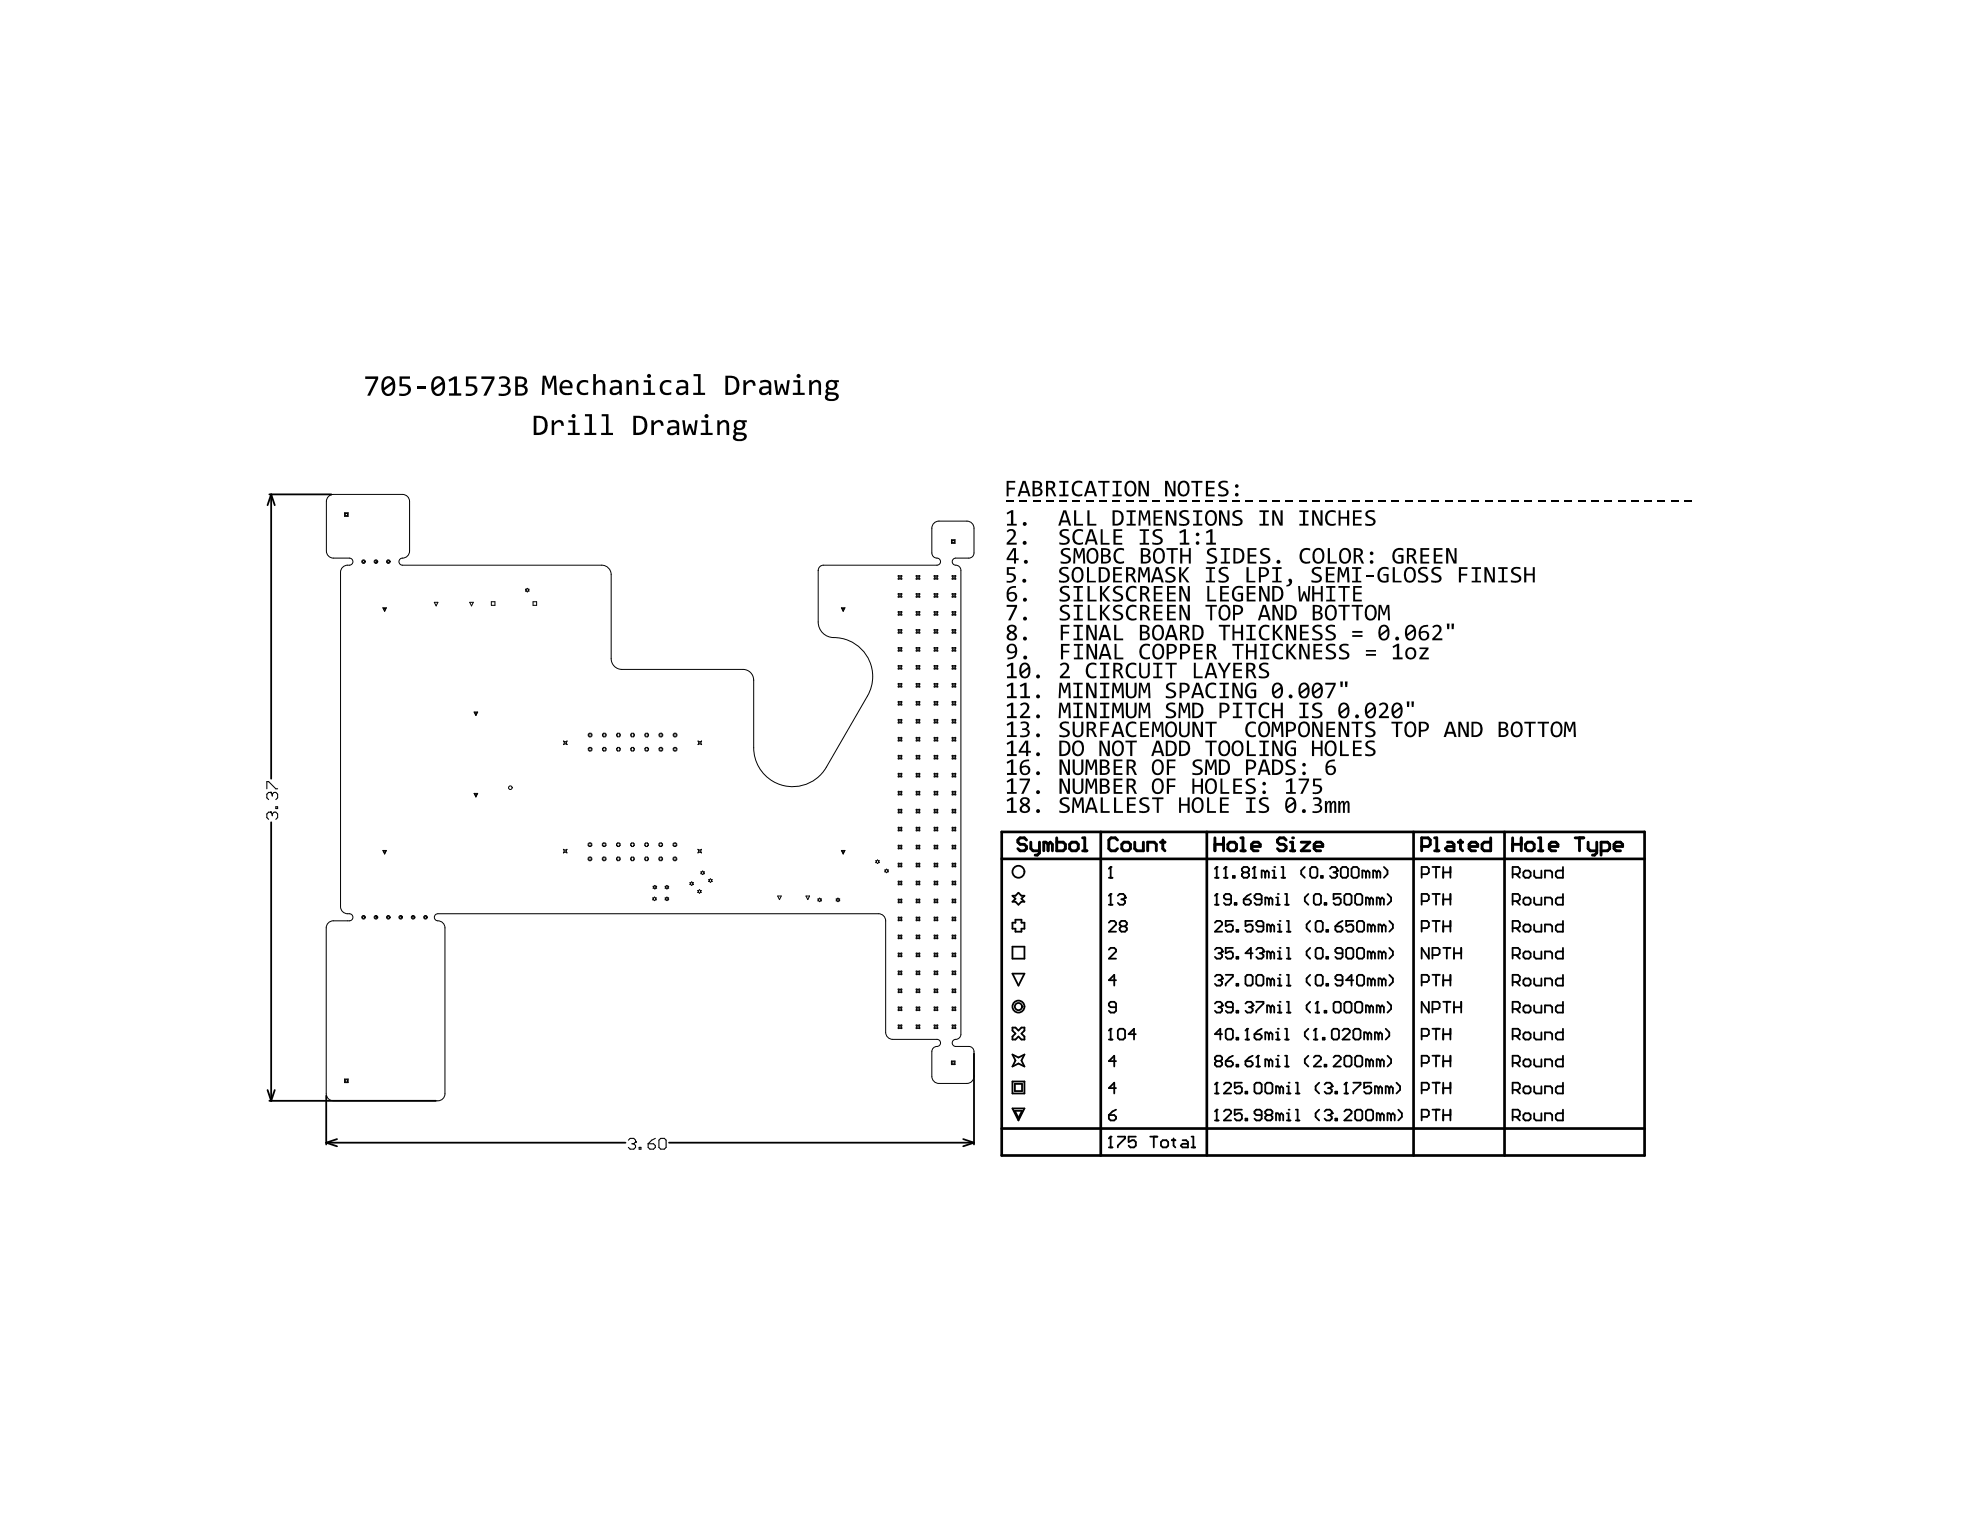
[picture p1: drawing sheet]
<svg xmlns="http://www.w3.org/2000/svg" width="279mm" height="216mm" viewBox="0 0 279 216" stroke-linecap="round" stroke-linejoin="round" font-family="sans-serif">
<path d="M46.3 70.1l.4-.3h.4h9.7a1 1 0 0 1 1 1v7a1.13 1.13 0 0 1-1.3 1 .5 .5 0 0 0-.2 .6 .5 .5 0 0 0 .5 .4h28.1a1.33 1.33 0 0 1 1.3 1.3v11.8a1.51 1.51 0 0 0 1.6 1.6h17a1.51 1.51 0 0 1 1.6 1.5v9.5a5.5 5.5 0 0 0 4 5.3 5.5 5.5 0 0 0 6.2-2.5l5.8-10.1a5.5 5.5 0 0 0-4.7-8.2 2.2 2.2 0 0 1-2.2-2.2v-7.3a.75 .75 0 0 1 .7-.7h16a.5 .5 0 0 0 .5-.5 .5 .5 0 0 0-.5-.5 .73 .73 0 0 1-.7-.8v-3.5a1 1 0 0 1 1-1h3.9a1 1 0 0 1 1 1v3.5a.73 .73 0 0 1-.7 .8h-1.8a.5 .5 0 0 0-.5 .5 .5 .5 0 0 0 .5 .5 .73 .73 0 0 1 .7 .7v65.4a.86 .86 0 0 1-1 .8 .5 .5 0 0 0-.2 .6 .5 .5 0 0 0 .5 .4h1.8a.73 .73 0 0 1 .7 .7v3.5a1 1 0 0 1-1 1h-3.9a1 1 0 0 1-1-1v-3.5a.86 .86 0 0 1 1-.8 .5 .5 0 0 0 .2-.6 .5 .5 0 0 0-.5-.3h-6.2a1 1 0 0 1-1-1v-15.8a1 1 0 0 0-1-1h-62.2a.5 .5 0 0 0-.5 .5 .5 .5 0 0 0 .5 .5 1 1 0 0 1 1 1v23.4a1 1 0 0 1-1 1h-14.8a1 1 0 0 1-1-1v-23.4a1 1 0 0 1 1-1h2.3a.52 .52 0 0 0 .5-.6 .52 .52 0 0 0-.7-.4 1 1 0 0 1-1-1v-47.1a1.04 1.04 0 0 1 1.2-1 .5 .5 0 0 0 .5-.5 .5 .5 0 0 0-.5-.5h-2.2a1 1 0 0 1-1-1v-7v-.4zM106.3 96h.1" fill="none" stroke="#000" stroke-width=".14"/>
<g fill="#000">
<path d="M51.5 53.1h1.9v.4l-1.2 2.3h-.4l1.2-2.3h-1.5zM56.4 53.1h1.5v.3h-1.2v.8l.7 .1a.83 .83 0 0 1 .6 .9 .83 .83 0 0 1-.9 .7h-.7l-.1-.4 .8 .1a.54 .54 0 0 0 .5-.7 .54 .54 0 0 0-.7-.4h-.5zM58.9 54.5h1.2v.4h-1.2zM63.3 53.6l.8-.5h.4v2.4h.6v.3h-1.7v-.3h.7v-2l-.7 .4zM65.7 53.1h1.5v.3h-1.1v.8h.6l.4 .2a.89 .89 0 0 1 .1 1.1 .89 .89 0 0 1-1 .4h-.5v-.4l.7 .1a.54 .54 0 0 0 .6-.6 .54 .54 0 0 0-.7-.5h-.6zM67.9 53.1h1.9v.4l-1.2 2.3h-.4l1.2-2.3h-1.5zM70.4 53.2l.9-.1 .5 .2a.71 .71 0 0 1-.3 1.1l.5 .3a.86 .86 0 0 1-.2 .9 .86 .86 0 0 1-.8 .3l-.6-.1v-.3l.6 .1a.51 .51 0 0 0 .7-.5 .51 .51 0 0 0-.7-.5h-.3v-.3h.4a.46 .46 0 0 0 .5-.6 .46 .46 0 0 0-.7-.3l-.5 .1z"/>
<path d="M54.4 53.6l-.2 .3v.8l1.1-.9a.52 .52 0 0 0-.4-.4 .52 .52 0 0 0-.5 .2zM54.3 55.1l.1 .3 .3 .2a.66 .66 0 0 0 .7-.8v-.6zM54.1 53.4a.98 .98 0 0 1 1.1-.2 .98 .98 0 0 1 .6 1v.4a1.05 1.05 0 0 1-1.4 1.2 1.83 1.83 0 0 1-.3-2.4z"/>
<path d="M61.5 53.5l-.2 .4-.1 .8 1.1-.8a.52 .52 0 0 0-.3-.5 .52 .52 0 0 0-.5 .1zM61.3 55.1l.1 .2a.58 .58 0 0 0 .7 .2 .58 .58 0 0 0 .3-.6v-.7zM61.1 53.4a.98 .98 0 0 1 1.2-.2 .98 .98 0 0 1 .5 1v.3a1.05 1.05 0 0 1-.3 1.1 1.05 1.05 0 0 1-1.2 .2l-.2-.3-.3-.7 .1-.8z"/>
<path d="M73.1 53.4v.9h.4a.42 .42 0 0 0 .5-.3 .42 .42 0 0 0-.2-.5zM73.1 54.6v.9h.4a.48 .48 0 0 0 .6-.4 .48 .48 0 0 0-.6-.5zM72.7 53.1h.8a.69 .69 0 0 1 .8 .4 .69 .69 0 0 1-.2 .8l-.2 .1 .4 .2 .1 .3a.83 .83 0 0 1-1 .9h-.7z"/>
</g>
<g fill="#fff">
<circle cx="118.2" cy="127" r=".25"/>
<circle cx="97.6" cy="124.7" r=".25"/>
<circle cx="99.2" cy="123.2" r=".25"/>
<circle cx="94.1" cy="126.8" r=".25"/>
<circle cx="94.1" cy="125.2" r=".25"/>
<circle cx="92.4" cy="126.8" r=".25"/>
<circle cx="92.4" cy="125.2" r=".25"/>
<circle cx="123.8" cy="121.6" r=".25"/>
<circle cx="125.1" cy="122.9" r=".25"/>
<circle cx="115.7" cy="127" r=".25"/>
<circle cx="74.4" cy="83.3" r=".25"/>
<circle cx="72" cy="111.2" r=".15"/>
<circle cx="100.3" cy="124.3" r=".25"/>
<circle cx="98.7" cy="125.8" r=".25"/>
</g>
<g fill="none" stroke="#000" stroke-width=".25">
<path d="M38 69.8h8.8M38.3 69.8l.5 1.5M38.3 69.8l-.5 1.5M38.3 69.8v40.1M38.3 116v39.3M142.9 130.2h.4v-.4h.8v.4h.5v.8h-.5v.5h-.8v-.5h-.4zM142.9 133.6h1.7v1.7h-1.7zM142.9 126.4h.4l.4-.4 .4 .4h.5l-.5 .4 .5 .4h-.5l-.4 .5-.4-.5h-.4l.4-.4zM142.9 137.4h1.7l-.9 1.7zM156.5 134l.2-.2h.5l.3 .2v.3l-1 1h1M156.5 130.2l.2-.2h.5l.3 .2v.3l-1 1h1M156.5 127.7h.5"/>
<path d="M156.5 123.9h.5M156.7 126.1h.1M156.7 122.3h.1M156.7 122.3v1.6M156.7 126.1v1.6M156.7 126.1l-.2 .3M156.7 122.3l-.2 .3M157.5 138.3h-1l.7-.7v1.5M157.7 126.4l.3-.3h.5l.3 .3v.3M158.2 130.7l-.2 .3v.2l.2 .3h.6l.2-.3v-.2l-.2-.3M158.2 130.7l-.2-.2v-.3l.2-.2h.6l.2 .2v.3l-.2 .2M158.2 130.7h.6"/>
<path d="M158.2 126.9h.3M158.5 126.9l.3 .3v.2l-.3 .3h-.5l-.3-.3M158.8 126.7h.1M158.8 126.7l-.3 .2M171.4 130.2l.3-.2h.5l.3 .2v.3l-1.1 1h1.1M171.4 134l.3-.2h.5l.3 .2v.3M171.4 127.7h.5M171.4 123.9h.5M171.4 137.8l.3-.2h.5l.3 .2v.3M171.7 126.1h.1M171.7 122.3h.1M171.7 122.3v1.6"/>
<path d="M171.7 126.1v1.6M171.7 126.1l-.3 .3M171.7 122.3l-.3 .3M171.9 138.3h.3M171.9 134.5h.3M172.2 134.5l.3 .3v.2l-.3 .3h-.5l-.3-.3M172.2 138.3l.3 .3v.2l-.3 .3h-.5l-.3-.3M172.5 138.1h.1M172.5 134.3h.1M172.5 138.1l-.3 .2M172.5 134.3l-.3 .2M172.7 123.9h.5"/>
<path d="M173 122.3h.1M173 137.6h1v.2l-1 1v.3M173 122.3v1.6M173 122.3l-.3 .3M173.7 126.9h-.7l-.3-.2v-.3l.3-.3h.5l.2 .3v1l-.2 .3h-.5l-.3-.3M174 133.8h-1v.7l.5-.2h.2l.3 .2v.5l-.3 .3h-.5l-.2-.3M174 130h-1v.7l.5-.2h.2l.3 .2v.5l-.3 .3h-.5l-.2-.3M174 123.6h.2v.3h-.2zM174.2 127.4h.3v.3h-.3zM174.5 135h.2v.3h-.2zM174.5 131.2h.2v.3h-.2zM174.5 138.8h.2v.3h-.2z"/>
<path d="M175.5 126.9h.8l.2 .3v.2l-.2 .3h-.5l-.3-.3zM175.5 123.1l-.3 .3v.2l.3 .3h.5l.3-.3v-.2l-.3-.3M175.5 123.1l-.3-.3v-.2l.3-.3h.5l.3 .3v.2l-.3 .3M175.5 123.1h.5M176 137.6h.5l.3 .2v1l-.3 .3h-.5l-.2-.3v-1zM176.5 126.1l-.5 .3-.5 .5M176.8 130h-1v.7l.5-.2h.2l.3 .2v.5l-.3 .3h-.5l-.2-.3M176.8 123.9h.5M176.8 134.5h-1l.7-.7v1.5M177 122.3h.1M177 122.3v1.6M177 122.3l-.2 .3"/>
<path d="M177.3 134l.2-.2h.5l.3 .2v.3M177.5 137.6h.5l.3 .2v1l-.3 .3h-.5l-.2-.3v-1zM177.8 134.5h.2M178 134.5l.3 .3v.2l-.3 .3h-.5l-.2-.3M178 126.9h-.7l-.3-.2v-.3l.3-.3h.5l.2 .3v1l-.2 .3h-.5l-.3-.3M178.3 134.3h.1M178.3 130.7h-.8l-.2-.2v-.3l.2-.2h.5l.3 .2v1l-.3 .3h-.5l-.2-.3M178.3 134.3l-.3 .2M178.5 123.1l-.2-.3h-.3v1.1M178.5 123.1v.8M178.5 123.1l.3-.3 .2 .3v.8M179 126.9l-.2-.2h-.3v1"/>
<path d="M179 126.9l.3-.2 .3 .2v.8M179 126.9v.8M179.3 134.5l.3-.2 .2 .2v.8M179.3 130.7l.3-.2 .2 .2v.8M179.3 138.3l-.3-.2h-.2v1M179.3 134.5l-.3-.2h-.2v1M179.3 130.7l-.3-.2h-.2v1M179.3 130.7v.8M179.3 134.5v.8M179.3 138.3v.8M179.3 138.3l.3-.2 .2 .2v.8M179.6 123.9h.5"/>
<path d="M179.6 122.8h.2v1.1M179.8 122.3h.1M180.1 127.7h.5M180.1 126.7h.2v1M180.3 126.1h.1M180.3 135.3h.5M180.3 131.5h.5M180.3 139.1h.5M180.3 138.1h.3v1M180.3 134.3h.3v1M180.3 130.5h.3v1M180.6 137.6h.1"/>
<path d="M180.6 133.8h.1M180.6 130h.1M180.8 123.9h.5M180.8 122.3h.3v1.6M181.3 127.7h.5M181.3 126.1h.3v1.6M181.6 135.3h.5M181.6 131.5h.5M181.6 133.8h.2v1.5M181.6 130h.2v1.5M181.6 137.6h.2v1.5M181.6 139.1h.5"/>
<path d="M184.1 122.3l-.5 .5v.6l.5 .5M184.6 126.1l-.5 .6v.5l.5 .5M184.9 122.6l.2-.3h.5l.3 .3v1l-.3 .3h-.5l-.2-.3zM184.9 133.8l-.5 .5v.5l.5 .5M184.9 130l-.5 .5v.5l.5 .5M184.9 137.6l-.5 .5v.5l.5 .5M185.4 126.4l.2-.3h.6l.2 .3v1l-.2 .3h-.6l-.2-.3zM185.6 134l.3-.2h.5l.3 .2v1l-.3 .3h-.5l-.3-.3zM185.6 130.2l.3-.2h.5l.3 .2v1l-.3 .3h-.5l-.3-.3zM185.6 137.8l.3-.2h.5l.3 .2v1l-.3 .3h-.5l-.3-.3zM186.4 123.6h.3v.3h-.3zM186.9 127.4h.3v.3h-.3z"/>
<path d="M187.2 135h.2v.3h-.2zM187.2 131.2h.2v.3h-.2zM187.2 138.8h.2v.3h-.2zM187.7 122.6l.2-.3h.5l.3 .3v.2M188.2 123.1h.2M188.4 130.7h.8l.2 .3v.2l-.2 .3h-.5l-.3-.3zM188.4 123.1l.3 .3v.2l-.3 .3h-.5l-.2-.3M188.7 122.8h.1M188.7 122.8l-.3 .3M189.2 126.1h-1v.8l.5-.2h.2l.3 .2v.5l-.3 .3h-.5l-.2-.3M189.2 122.6l.2-.3h.6l.2 .3v1l-.2 .3h-.6l-.2-.3zM189.4 134.5h-.7l-.3-.2v-.3l.3-.2h.5l.2 .2v1l-.2 .3h-.5l-.3-.3"/>
<path d="M189.4 138.3h-.7l-.3-.2v-.3l.3-.2h.5l.2 .2v1l-.2 .3h-.5l-.3-.3M189.4 130l-.5 .2-.5 .5M189.7 126.4l.3-.3h.5l.2 .3v1l-.2 .3h-.5l-.3-.3zM190.2 133.8h.5l.3 .2v1l-.3 .3h-.5l-.2-.3v-1zM190.7 122.6l.3-.3h.5l.2 .3v1l-.2 .3h-.5l-.3-.3zM191 130h-1v.7l.5-.2h.2l.3 .2v.5l-.3 .3h-.5l-.2-.3M191 138.3h-1l.7-.7v1.5M191.2 126.4l.3-.3h.5l.2 .3v1l-.2 .3h-.5l-.3-.3zM191.7 133.8h.5l.3 .2v1l-.3 .3h-.5l-.2-.3v-1zM191.7 130h.5l.3 .2v1l-.3 .3h-.5l-.2-.3v-1zM191.7 137.6h.5l.3 .2v1l-.3 .3h-.5l-.2-.3v-1zM192.7 123.1l-.2-.3h-.3v1.1"/>
<path d="M192.7 123.1v.8M192.7 123.1l.3-.3 .3 .3v.8M193.3 126.9l-.3-.2h-.3v1M193.3 126.9l.2-.2 .3 .2v.8M193.3 126.9v.8M193.5 138.3l-.2-.2h-.3v1M193.5 134.5l-.2-.2h-.3v1M193.5 130.7l-.2-.2h-.3v1M193.5 130.7l.3-.2 .2 .2v.8M193.5 130.7v.8M193.5 134.5v.8M193.5 138.3v.8"/>
<path d="M193.5 134.5l.3-.2 .2 .2v.8M193.5 138.3l.3-.2 .2 .2v.8M194.3 123.1l-.3-.3h-.2v1.1M194.3 123.1v.8M194.3 123.1l.2-.3 .3 .3v.8M194.8 126.9l-.3-.2h-.2v1M194.8 126.9v.8M194.8 126.9l.2-.2 .3 .2v.8M195 138.3l-.2-.2h-.3v1M195 134.5l-.2-.2h-.3v1M195 130.7l-.2-.2h-.3v1M195 138.3l.3-.2 .2 .2v.8"/>
<path d="M195 130.7v.8M195 134.5v.8M195 138.3v.8M195 130.7l.3-.2 .2 .2v.8M195 134.5l.3-.2 .2 .2v.8M195.3 122.3l.5 .5v.6l-.5 .5M195.8 126.1l.5 .6v.5l-.5 .5M196 133.8l.6 .5v.5l-.6 .5M196 137.6l.6 .5v.5l-.6 .5M196 130l.6 .5v.5l-.6 .5M200.6 131h.8l.2-.3v-.5l-.2-.2h-.8v1.5M200.6 127.2h.8l.2-.3v-.5l-.2-.3h-.8v1.6"/>
<path d="M200.6 123.4h.8l.2-.3v-.5l-.2-.3h-.8v1.6M200.6 138.6h.8l.2-.3v-.5l-.2-.2h-.8v1.5M201.6 133.8v1.5l-1-1.5v1.5M202.1 134.8h.8l.2-.3v-.5l-.2-.2h-.8v1.5M202.1 130h1M202.1 126.1h1M202.1 137.6h1M202.1 122.3h1M202.6 122.3v1.6M202.6 126.1v1.6M202.6 130v1.5M202.6 137.6v1.5"/>
<path d="M203.7 138.3h1M203.7 133.8h1M203.7 130.7h1M203.7 126.9h1M203.7 122.3v1.6M203.7 126.1v1.6M203.7 130v1.5M203.7 137.6v1.5M203.7 123.1h1M204.2 133.8v1.5M204.7 122.3v1.6M204.7 126.1v1.6"/>
<path d="M204.7 130v1.5M204.7 137.6v1.5M205.2 133.8v1.5M205.2 134.5h1M206.2 133.8v1.5M213.4 134.8h.8l.3-.3v-.5l-.3-.2h-.8v1.5M213.4 131h.8l.3-.3v-.5l-.3-.2h-.8v1.5M213.4 127.2h.8l.3-.3v-.5l-.3-.3h-.8v1.6M213.4 123.4h.8l.3-.3v-.5l-.3-.3h-.8v1.6M213.4 138.6h.8l.3-.3v-.5l-.3-.2h-.8v1.5M214 138.6l.5 .5M214 134.8l.5 .5"/>
<path d="M214 131l.5 .5M214 127.2l.5 .5M214 123.4l.5 .5M215 134.5l.2-.2h.5l.3 .2v.5l-.3 .3h-.5l-.2-.3zM215 130.7l.2-.2h.5l.3 .2v.5l-.3 .3h-.5l-.2-.3zM215 126.9l.2-.2h.5l.3 .2v.5l-.3 .3h-.5l-.2-.3zM215 123.1l.2-.3h.5l.3 .3v.5l-.3 .3h-.5l-.2-.3zM215 138.3l.2-.2h.5l.3 .2v.5l-.3 .3h-.5l-.2-.3zM216.5 134.3v.7l.2 .3h.8v-1M216.5 130.5v.7l.2 .3h.8v-1M216.5 126.7v.7l.2 .3h.8v-1M216.5 122.8v.8l.2 .3h.8v-1.1"/>
<path d="M216.5 138.1v.7l.2 .3h.8v-1M218 123.9v-1.1h.8l.2 .3v.8M218 127.7v-1h.8l.2 .2v.8M218 131.5v-1h.8l.2 .2v.8M218 135.3v-1h.8l.2 .2v.8M218 139.1v-1h.8l.2 .2v.8M220.6 133.8v1.5h-.8l-.3-.3v-.5l.3-.2h.8M220.6 130v1.5h-.8l-.3-.3v-.5l.3-.2h.8M220.6 126.1v1.6h-.8l-.3-.3v-.5l.3-.2h.8M220.6 122.3v1.6h-.8l-.3-.3v-.5l.3-.3h.8M220.6 137.6v1.5h-.8l-.3-.3v-.5l.3-.2h.8M37.8 153.8l.5 1.5"/>
<path d="M38 155.3h23.5M38.8 153.8l-.5 1.5M46 154.6v6.9M137.4 148.7v12.8M142.9 145h.4l.4 .4 .4-.4h.5v.4l-.5 .4 .5 .5v.4h-.5l-.4-.4-.4 .4h-.4v-.4l.4-.5-.4-.4zM142.9 152.6h1.7v1.7h-1.7zM142.9 148.8l.8 .4 .9-.4-.5 .9 .5 .8-.9-.4-.8 .4 .4-.8zM142.9 156.4h1.7l-.9 1.7zM143.2 156.8h1l-.5 1zM143.2 152.9h1v1.1h-1zM156.5 146.7h.5M156.5 157.3h.7l.3 .3v.3l-.3 .2h-.5l-.2-.2z"/>
<path d="M156.7 145.2h.1M156.7 145.2v1.5M156.7 145.2l-.2 .2M157.5 156.6l-.5 .2-.5 .5M157.5 142.1h-.8l-.2-.2v-.3l.2-.2h.5l.3 .2v1l-.3 .3h-.5l-.2-.3M157.5 149.7h-1l.7-.7v1.5M157.5 153.5h-1l.7-.7v1.5M157.7 145.4l.3-.2h.5l.3 .2v1l-.3 .3h-.5l-.3-.3zM160.3 145.9h-1l.7-.7v1.5M171.4 154.3h.5M171.4 158.1h.5M171.4 141.6l.3-.2h.5l.3 .2v.3"/>
<path d="M171.7 156.6h.1M171.7 152.8h.1M171.7 149.7h.5M171.7 149.7l-.3-.2v-.3l.3-.2h.5l.3 .2v.3l-.3 .2M171.7 149.7l-.3 .3v.2l.3 .3h.5l.3-.3v-.2l-.3-.3M171.7 152.8v1.5M171.7 156.6v1.5M171.7 156.6l-.3 .2M171.7 152.8l-.3 .2M171.9 142.1h.3M172.2 142.1l.3 .3v.2l-.3 .3h-.5l-.3-.3M172.5 141.9h.1"/>
<path d="M172.5 145.9h-1.1l.8-.7v1.5M172.5 141.9l-.3 .2M172.7 153l.3-.2h.5l.2 .2v.3l-1 1h1M172.7 156.8l.3-.2h.5l.2 .2v.3l-1 1h1M173 145.4l.2-.2h.5l.3 .2v1l-.3 .3h-.5l-.2-.3zM173 149.7h.7l.3 .3v.2l-.3 .3h-.5l-.2-.3zM174 142.1h-.8l-.2-.2v-.3l.2-.2h.5l.3 .2v1l-.3 .3h-.5l-.2-.3M174 149l-.5 .2-.5 .5M174.5 146.4h.2v.3h-.2zM174.5 142.6h.2v.3h-.2zM174.5 150.2h.2v.3h-.2zM175.2 152.8h-1v.7l.5-.2h.3l.2 .2v.5l-.2 .3h-.5l-.3-.3"/>
<path d="M175.2 156.6h-1v.7l.5-.2h.3l.2 .2v.6l-.2 .2h-.5l-.3-.2M175.8 146.7h.5M175.8 154h.2v.3h-.2zM175.8 157.9h.2v.2h-.2zM175.8 149.7h.7l.3 .3v.2l-.3 .3h-.5l-.2-.3zM175.8 141.6l.2-.2h.5l.3 .2v.3M176 145.2h.1M176 145.2v1.5M176 145.2l-.2 .2M176.3 142.1h.2M176.5 142.1l.3 .3v.2l-.3 .3h-.5l-.2-.3M176.8 141.9h.1"/>
<path d="M176.8 149l-.5 .2-.5 .5M176.8 141.9l-.3 .2M177 145.9h.8l.2 .3v.2l-.2 .3h-.5l-.3-.3zM177 153l.3-.2h.5l.2 .2v1l-.2 .3h-.5l-.3-.3zM177.3 141.4h1v.2l-1 1v.3M177.3 150.5h.5M177.5 149h.1M177.5 149v1.5M177.5 149l-.2 .2M178 157.3h-.7l-.3-.2v-.3l.3-.2h.5l.2 .2v1.1l-.2 .2h-.5l-.3-.2M178 145.2l-.5 .2-.5 .5M178.5 153l.3-.2h.5l.3 .2v1l-.3 .3h-.5l-.3-.3z"/>
<path d="M178.8 157.3l-.3 .3v.3l.3 .2h.5l.3-.2v-.3l-.3-.3M178.8 157.3h.5M178.8 157.3l-.3-.2v-.3l.3-.2h.5l.3 .2v.3l-.3 .2M179 149.7l-.2-.2h-.3v1M179 145.9l-.2-.2h-.3v1M179 145.9l.3-.2 .3 .2v.8M179 149.7l.3-.2 .3 .2v.8M179 145.9v.8M179 149.7v.8M179.3 142.1l-.3-.2h-.2v1M179.3 142.1l.3-.2 .2 .2v.8M179.3 142.1v.8"/>
<path d="M180.1 146.7h.5M180.1 150.5h.5M180.1 149.5h.2v1M180.1 145.7h.2v1M180.3 149h.1M180.3 145.2h.1M180.3 142.9h.5M180.3 141.9h.3v1M180.6 141.4h.1M180.6 157.3l-.3-.2h-.2v1M180.6 153.5l-.3-.2h-.2v1M180.6 153.5v.8"/>
<path d="M180.6 157.3v.8M180.6 157.3l.2-.2 .3 .2v.8M180.6 153.5l.2-.2 .3 .2v.8M181.3 146.7h.5M181.3 145.2h.3v1.5M181.3 149h.3v1.5M181.3 150.5h.5M181.6 154.3h.5M181.6 158.1h.5M181.6 142.9h.5M181.6 141.4h.2v1.5M181.6 157.1h.2v1"/>
<path d="M181.6 153.3h.2v1M181.8 156.6h.1M181.8 152.8h.1M182.9 154.3h.5M182.9 158.1h.5M182.9 156.6h.2v1.5M182.9 152.8h.2v1.5M184.6 145.2l-.5 .5v.5l.5 .5M184.6 149l-.5 .5v.5l.5 .5M184.9 141.4l-.5 .5v.5l.5 .5M185.4 146.7h.5M185.4 149.2l.2-.2h.6l.2 .2v.3l-1 1h1"/>
<path d="M185.6 145.2h.1M185.6 142.9h.6M185.6 145.2l-.2 .2M185.6 145.2v1.5M185.9 141.4h.1M185.9 141.4v1.5M185.9 141.4l-.3 .2M186.2 156.6l-.6 .5v.5l.6 .5M186.2 152.8l-.6 .5v.5l.6 .5M186.7 146.4h.2v.3h-.2zM186.9 142.6h.3v.3h-.3zM186.9 156.8l.3-.2h.5l.2 .2v.3"/>
<path d="M186.9 150.2h.3v.3h-.3zM186.9 153l.3-.2h.5l.2 .2v.3M187.4 157.3h.3M187.4 153.5h.3M187.7 153.5l.2 .3v.2l-.2 .3h-.5l-.3-.3M187.7 157.3l.2 .3v.3l-.2 .2h-.5l-.3-.2M187.9 157.1h.1M187.9 153.3h.1M187.9 145.4l.3-.2h.5l.2 .2v1l-.2 .3h-.5l-.3-.3zM187.9 157.1l-.2 .2M187.9 153.3l-.2 .2M188.2 149.2l.2-.2h.5l.3 .2v.3l-1 1h1"/>
<path d="M188.4 154h.3v.3h-.3zM188.4 157.9h.3v.2h-.3zM188.4 141.4h.5l.3 .2v1l-.3 .3h-.5l-.2-.3v-1zM189.4 145.4l.3-.2h.5l.3 .2v.3l-1.1 1h1.1M189.7 154.3h.5M189.7 156.8l.3-.2h.5l.2 .2v.3l-1 1h1M189.7 141.6l.3-.2h.5l.2 .2v1l-.2 .3h-.5l-.3-.3zM189.7 149.2l.3-.2h.5l.2 .2v1l-.2 .3h-.5l-.3-.3zM190 152.8h.1M190 152.8l-.3 .2M190 152.8v1.5M191 145.4l.2-.2h.5l.3 .2v1l-.3 .3h-.5l-.2-.3z"/>
<path d="M191 152.8h1v.2l-1 1v.3M191.2 156.8l.3-.2h.5l.2 .2v1.1l-.2 .2h-.5l-.3-.2zM191.2 141.6l.3-.2h.5l.2 .2v1l-.2 .3h-.5l-.3-.3zM191.2 149.2l.3-.2h.5l.2 .2v1l-.2 .3h-.5l-.3-.3zM192.7 156.8l.3-.2h.5l.3 .2v1.1l-.3 .2h-.5l-.3-.2zM193 145.9l-.3-.2h-.2v1M193 145.9l.3-.2 .2 .2v.8M193 145.9v.8M193.3 149.7l-.3-.2h-.3v1M193.3 142.1l-.3-.2h-.3v1M193.3 142.1l.2-.2 .3 .2v.8M193.3 149.7l.2-.2 .3 .2v.8"/>
<path d="M193.3 142.1v.8M193.3 149.7v.8M193.5 152.8h-1v.7l.5-.2h.3l.2 .2v.5l-.2 .3h-.6l-.2-.3M194.5 145.9l-.2-.2h-.3v1M194.5 153.5l-.2-.2h-.3v1M194.5 153.5l.3-.2 .2 .2v.8M194.5 145.9l.3-.2 .2 .2v.8M194.5 145.9v.8M194.5 153.5v.8M194.8 157.3l-.3-.2h-.2v1M194.8 149.7l-.3-.2h-.2v1M194.8 142.1l-.3-.2h-.2v1"/>
<path d="M194.8 142.1v.8M194.8 149.7v.8M194.8 157.3v.8M194.8 157.3l.2-.2 .3 .2v.8M194.8 142.1l.2-.2 .3 .2v.8M194.8 149.7l.2-.2 .3 .2v.8M195.5 145.2l.5 .5v.5l-.5 .5M195.8 141.4l.5 .5v.5l-.5 .5M195.8 149l.5 .5v.5l-.5 .5M196 153.5l-.2-.2h-.3v1M196 153.5l.3-.2 .3 .2v.8M196 153.5v.8"/>
<path d="M196.3 157.3l-.3-.2h-.2v1M196.3 157.3v.8M196.3 157.3l.3-.2 .2 .2v.8M197.1 152.8l.5 .5v.5l-.5 .5M197.3 156.6l.5 .5v.5l-.5 .5M200.6 146.2h.8l.2-.3v-.5l-.2-.2h-.8v1.5M200.6 150h.8l.2-.3v-.5l-.2-.2h-.8v1.5M200.6 153.8h.8l.2-.3v-.5l-.2-.2h-.8v1.5M200.6 157.6h.8l.2-.3v-.5l-.2-.2h-.8v1.5M201.6 141.4v1.5l-1-1.5v1.5M202.1 145.2h1M202.1 142.4h.8l.2-.3v-.5l-.2-.2h-.8v1.5"/>
<path d="M202.1 156.6h1M202.1 149h1M202.1 152.8h1M202.6 145.2v1.5M202.6 149v1.5M202.6 152.8v1.5M202.6 156.6v1.5M203.7 157.3h1M203.7 149.7h1M203.7 145.9h1M203.7 141.4h1M203.7 153.5h1"/>
<path d="M203.7 145.2v1.5M203.7 149v1.5M203.7 152.8v1.5M203.7 156.6v1.5M204.2 141.4v1.5M204.7 145.2v1.5M204.7 149v1.5M204.7 152.8v1.5M204.7 156.6v1.5M205.2 142.1h1M205.2 141.4v1.5M206.2 141.4v1.5"/>
<path d="M213.4 146.2h.8l.3-.3v-.5l-.3-.2h-.8v1.5M213.4 142.4h.8l.3-.3v-.5l-.3-.2h-.8v1.5M213.4 157.6h.8l.3-.3v-.5l-.3-.2h-.8v1.5M213.4 150h.8l.3-.3v-.5l-.3-.2h-.8v1.5M213.4 153.8h.8l.3-.3v-.5l-.3-.2h-.8v1.5M214 157.6l.5 .5M214 150l.5 .5M214 146.2l.5 .5M214 142.4l.5 .5M214 153.8l.5 .5M215 145.9l.2-.2h.5l.3 .2v.5l-.3 .3h-.5l-.2-.3zM215 153.5l.2-.2h.5l.3 .2v.5l-.3 .3h-.5l-.2-.3z"/>
<path d="M215 157.3l.2-.2h.5l.3 .2v.6l-.3 .2h-.5l-.2-.2zM215 142.1l.2-.2h.5l.3 .2v.5l-.3 .3h-.5l-.2-.3zM215 149.7l.2-.2h.5l.3 .2v.5l-.3 .3h-.5l-.2-.3zM216.5 145.7v.7l.2 .3h.8v-1M216.5 153.3v.7l.2 .3h.8v-1M216.5 157.1v.8l.2 .2h.8v-1M216.5 141.9v.7l.2 .3h.8v-1M216.5 149.5v.7l.2 .3h.8v-1M218 158.1v-1h.8l.2 .2v.8M218 142.9v-1h.8l.2 .2v.8M218 146.7v-1h.8l.2 .2v.8M218 150.5v-1h.8l.2 .2v.8"/>
<path d="M218 154.3v-1h.8l.2 .2v.8M220.6 145.2v1.5h-.8l-.3-.3v-.5l.3-.2h.8M220.6 152.8v1.5h-.8l-.3-.3v-.5l.3-.2h.8M220.6 156.6v1.5h-.8l-.3-.2v-.6l.3-.2h.8M220.6 141.4v1.5h-.8l-.3-.3v-.5l.3-.2h.8M220.6 149v1.5h-.8l-.3-.3v-.5l.3-.2h.8M46 161.2l1.6 .6M46 161.2h42.3M47.6 160.7l-1.6 .5M94.4 161.2h43M135.9 160.7l1.5 .5M137.4 161.2l-1.5 .6"/>
<path d="M156.5 161.9h.5M156.7 160.4h.1M156.7 160.4v1.5M156.7 160.4l-.2 .2M157.7 160.4h1.1v.2l-1.1 1.1v.2M160.3 160.4h-1v.8l.5-.3h.2l.3 .3v.5l-.3 .2h-.5l-.2-.2M162.3 160.4h1M162.8 160.4v1.5M163.8 161.2l.3-.3h.5l.2 .3v.5l-.2 .2h-.5l-.3-.2zM165.4 160.9h.5M165.6 160.6v1.1l.3 .2M166.9 160.9h.5l.2 .3v.7h-.7l-.3-.2 .3-.3h.7"/>
<path d="M168.1 161.9h.5M168.1 160.4h.3v1.5"/>
<circle cx="143.7" cy="123" r=".85"/>
<circle cx="143.7" cy="142" r=".51"/>
<circle cx="143.7" cy="142" r=".85"/>
</g>
<g fill="none" stroke="#000" stroke-width=".14">
<path d="M48.6 72.4h.5v.5h-.5zM48.7 72.5h.3v.3h-.3zM134.3 76.2h.5v.5h-.5zM134.4 76.3h.3v.3h-.3zM54 85.8h.5l-.2 .5zM54.1 85.9h.3l-.1 .3zM61.3 85h.5l-.3 .5zM66.3 85h.5l-.3 .5zM69.3 84.9h.5v.5h-.5zM74.1 83.1l.3-.1 .3 .1-.2 .2 .2 .1-.3 .1-.3-.1 .2-.1zM75.2 84.9h.5v.5h-.5zM118.7 85.8h.5l-.2 .5z"/>
<path d="M118.8 85.9h.3l-.1 .3zM126.7 93.9l.3 .1 .3-.1-.2 .3 .2 .2-.3-.1-.3 .1 .2-.2zM126.7 81.2l.3 .1 .3-.1-.2 .3 .2 .2-.3-.1-.3 .1 .2-.2zM126.7 83.8l.3 .1 .3-.1-.2 .2 .2 .3-.3-.2-.3 .2 .2-.3zM126.7 86.3l.3 .1 .3-.1-.2 .3 .2 .2-.3-.1-.3 .1 .2-.2zM126.7 88.8l.3 .2 .3-.2-.2 .3 .2 .2-.3-.1-.3 .1 .2-.2zM126.7 91.4l.3 .1 .3-.1-.2 .2 .2 .3-.3-.1-.3 .1 .2-.3zM126.7 96.4l.3 .2 .3-.2-.2 .3 .2 .3-.3-.2-.3 .2 .2-.3zM126.7 99l.3 .1 .3-.1-.2 .2 .2 .3-.3-.1-.3 .1 .2-.3zM129.3 91.4l.2 .1 .3-.1-.1 .2 .1 .3-.3-.1-.2 .1 .1-.3zM129.3 99l.2 .1 .3-.1-.1 .2 .1 .3-.3-.1-.2 .1 .1-.3zM129.3 96.4l.2 .2 .3-.2-.1 .3 .1 .3-.3-.2-.2 .2 .1-.3z"/>
<path d="M129.3 93.9l.2 .1 .3-.1-.1 .3 .1 .2-.3-.1-.2 .1 .1-.2zM129.3 88.8l.2 .2 .3-.2-.1 .3 .1 .2-.3-.1-.2 .1 .1-.2zM129.3 86.3l.2 .1 .3-.1-.1 .3 .1 .2-.3-.1-.2 .1 .1-.2zM129.3 83.8l.2 .1 .3-.1-.1 .2 .1 .3-.3-.2-.2 .2 .1-.3zM129.3 81.2l.2 .1 .3-.1-.1 .3 .1 .2-.3-.1-.2 .1 .1-.2zM131.8 88.8l.3 .2 .2-.2-.1 .3 .1 .2-.2-.1-.3 .1 .1-.2zM131.8 99l.3 .1 .2-.1-.1 .2 .1 .3-.2-.1-.3 .1 .1-.3zM131.8 96.4l.3 .2 .2-.2-.1 .3 .1 .3-.2-.2-.3 .2 .1-.3zM131.8 93.9l.3 .1 .2-.1-.1 .3 .1 .2-.2-.1-.3 .1 .1-.2zM131.8 91.4l.3 .1 .2-.1-.1 .2 .1 .3-.2-.1-.3 .1 .1-.3zM131.8 86.3l.3 .1 .2-.1-.1 .3 .1 .2-.2-.1-.3 .1 .1-.2zM131.8 83.8l.3 .1 .2-.1-.1 .2 .1 .3-.2-.2-.3 .2 .1-.3z"/>
<path d="M131.8 81.2l.3 .1 .2-.1-.1 .3 .1 .2-.2-.1-.3 .1 .1-.2zM134.4 86.3l.2 .1 .3-.1-.2 .3 .2 .2-.3-.1-.2 .1 .1-.2zM134.4 99l.2 .1 .3-.1-.2 .2 .2 .3-.3-.1-.2 .1 .1-.3zM134.4 96.4l.2 .2 .3-.2-.2 .3 .2 .3-.3-.2-.2 .2 .1-.3zM134.4 93.9l.2 .1 .3-.1-.2 .3 .2 .2-.3-.1-.2 .1 .1-.2zM134.4 91.4l.2 .1 .3-.1-.2 .2 .2 .3-.3-.1-.2 .1 .1-.3zM134.4 88.8l.2 .2 .3-.2-.2 .3 .2 .2-.3-.1-.2 .1 .1-.2zM134.4 83.8l.2 .1 .3-.1-.2 .2 .2 .3-.3-.2-.2 .2 .1-.3zM134.4 81.2l.2 .1 .3-.1-.2 .3 .2 .2-.3-.1-.2 .1 .1-.2zM66.9 112h.5l-.2 .5zM66.9 100.5h.5l-.2 .5zM67 112.1h.3l-.1 .3z"/>
<path d="M67 100.6h.3l-.1 .3zM79.5 119.8l.3 .2 .2-.2-.1 .3 .1 .3-.2-.2-.3 .2 .1-.3zM79.5 104.6l.3 .1 .2-.1-.1 .2 .1 .3-.2-.2-.3 .2 .1-.3zM83 119.1h.1v-.2h.3v.2h.1v.2h-.1v.2h-.3v-.2h-.1zM83 103.6h.1v-.1h.3v.1h.1v.2h-.1v.2h-.3v-.2h-.1zM83 105.6h.1v-.1h.3v.1h.1v.2h-.1v.2h-.3v-.2h-.1zM85 119.1h.1v-.2h.3v.2h.1v.2h-.1v.2h-.3v-.2h-.1zM85 105.6h.1v-.1h.3v.1h.1v.2h-.1v.2h-.3v-.2h-.1zM85 103.6h.1v-.1h.3v.1h.1v.2h-.1v.2h-.3v-.2h-.1zM87 119.1h.1v-.2h.3v.2h.1v.2h-.1v.2h-.3v-.2h-.1zM87 105.6h.1v-.1h.3v.1h.1v.2h-.1v.2h-.3v-.2h-.1zM87 103.6h.1v-.1h.3v.1h.1v.2h-.1v.2h-.3v-.2h-.1z"/>
<path d="M89 119.1h.1v-.2h.3v.2h.1v.2h-.1v.2h-.3v-.2h-.1zM89 105.6h.1v-.1h.3v.1h.1v.2h-.1v.2h-.3v-.2h-.1zM89 103.6h.1v-.1h.3v.1h.1v.2h-.1v.2h-.3v-.2h-.1zM91 119.1h.1v-.2h.3v.2h.1v.2h-.1v.2h-.3v-.2h-.1zM91 105.6h.1v-.1h.3v.1h.1v.2h-.1v.2h-.3v-.2h-.1zM91 103.6h.1v-.1h.3v.1h.1v.2h-.1v.2h-.3v-.2h-.1zM93 119.1h.1v-.2h.3v.2h.1v.2h-.1v.2h-.3v-.2h-.1zM93 105.6h.1v-.1h.3v.1h.1v.2h-.1v.2h-.3v-.2h-.1zM93 103.6h.1v-.1h.3v.1h.1v.2h-.1v.2h-.3v-.2h-.1zM95 119.1h.1v-.2h.3v.2h.1v.2h-.1v.2h-.3v-.2h-.1zM95 105.6h.1v-.1h.3v.1h.1v.2h-.1v.2h-.3v-.2h-.1zM95 103.6h.1v-.1h.3v.1h.1v.2h-.1v.2h-.3v-.2h-.1z"/>
<path d="M98.5 119.8l.2 .2 .3-.2-.1 .3 .1 .3-.3-.2-.2 .2 .1-.3zM98.5 104.6l.3 .1 .2-.1-.1 .2 .1 .3-.2-.2-.3 .2 .1-.3zM126.7 101.5l.3 .1 .3-.1-.2 .3 .2 .2-.3-.1-.3 .1 .2-.2zM126.7 104.1l.3 .1 .3-.1-.2 .2 .2 .3-.3-.2-.3 .2 .2-.3zM126.7 106.6l.3 .1 .3-.1-.2 .2 .2 .3-.3-.1-.3 .1 .2-.3zM126.7 109.1l.3 .2 .3-.2-.2 .3 .2 .2-.3-.1-.3 .1 .2-.2zM126.7 111.7l.3 .1 .3-.1-.2 .2 .2 .3-.3-.2-.3 .2 .2-.3zM126.7 114.2l.3 .1 .3-.1-.2 .3 .2 .2-.3-.1-.3 .1 .2-.2zM126.7 116.7l.3 .2 .3-.2-.2 .3 .2 .2-.3-.1-.3 .1 .2-.2zM126.7 119.3l.3 .1 .3-.1-.2 .2 .2 .3-.3-.1-.3 .1 .2-.3zM129.3 119.3l.2 .1 .3-.1-.1 .2 .1 .3-.3-.1-.2 .1 .1-.3zM129.3 116.7l.2 .2 .3-.2-.1 .3 .1 .2-.3-.1-.2 .1 .1-.2z"/>
<path d="M129.3 114.2l.2 .1 .3-.1-.1 .3 .1 .2-.3-.1-.2 .1 .1-.2zM129.3 111.7l.2 .1 .3-.1-.1 .2 .1 .3-.3-.2-.2 .2 .1-.3zM129.3 109.1l.2 .2 .3-.2-.1 .3 .1 .2-.3-.1-.2 .1 .1-.2zM129.3 106.6l.2 .1 .3-.1-.1 .2 .1 .3-.3-.1-.2 .1 .1-.3zM129.3 104.1l.2 .1 .3-.1-.1 .2 .1 .3-.3-.2-.2 .2 .1-.3zM129.3 101.5l.2 .1 .3-.1-.1 .3 .1 .2-.3-.1-.2 .1 .1-.2zM131.8 119.3l.3 .1 .2-.1-.1 .2 .1 .3-.2-.1-.3 .1 .1-.3zM131.8 116.7l.3 .2 .2-.2-.1 .3 .1 .2-.2-.1-.3 .1 .1-.2zM131.8 114.2l.3 .1 .2-.1-.1 .3 .1 .2-.2-.1-.3 .1 .1-.2zM131.8 111.7l.3 .1 .2-.1-.1 .2 .1 .3-.2-.2-.3 .2 .1-.3zM131.8 109.1l.3 .2 .2-.2-.1 .3 .1 .2-.2-.1-.3 .1 .1-.2zM131.8 106.6l.3 .1 .2-.1-.1 .2 .1 .3-.2-.1-.3 .1 .1-.3z"/>
<path d="M131.8 104.1l.3 .1 .2-.1-.1 .2 .1 .3-.2-.2-.3 .2 .1-.3zM131.8 101.5l.3 .1 .2-.1-.1 .3 .1 .2-.2-.1-.3 .1 .1-.2zM134.4 119.3l.2 .1 .3-.1-.2 .2 .2 .3-.3-.1-.2 .1 .1-.3zM134.4 116.7l.2 .2 .3-.2-.2 .3 .2 .2-.3-.1-.2 .1 .1-.2zM134.4 114.2l.2 .1 .3-.1-.2 .3 .2 .2-.3-.1-.2 .1 .1-.2zM134.4 111.7l.2 .1 .3-.1-.2 .2 .2 .3-.3-.2-.2 .2 .1-.3zM134.4 109.1l.2 .2 .3-.2-.2 .3 .2 .2-.3-.1-.2 .1 .1-.2zM134.4 106.6l.2 .1 .3-.1-.2 .2 .2 .3-.3-.1-.2 .1 .1-.3zM134.4 104.1l.2 .1 .3-.1-.2 .2 .2 .3-.3-.2-.2 .2 .1-.3zM134.4 101.5l.2 .1 .3-.1-.2 .3 .2 .2-.3-.1-.2 .1 .1-.2zM54 120h.5l-.2 .5zM54.1 120.1h.3l-.1 .3z"/>
<path d="M83 121.1h.1v-.2h.3v.2h.1v.2h-.1v.2h-.3v-.2h-.1zM85 121.1h.1v-.2h.3v.2h.1v.2h-.1v.2h-.3v-.2h-.1zM87 121.1h.1v-.2h.3v.2h.1v.2h-.1v.2h-.3v-.2h-.1zM89 121.1h.1v-.2h.3v.2h.1v.2h-.1v.2h-.3v-.2h-.1zM91 121.1h.1v-.2h.3v.2h.1v.2h-.1v.2h-.3v-.2h-.1zM92.1 126.7l.3-.1 .2 .1-.1 .1 .1 .2-.2 .1-.3-.1 .1-.2zM92.2 125.1l.2-.2 .3 .2-.2 .1 .2 .1-.3 .1-.2-.1 .1-.1zM93 121.1h.1v-.2h.3v.2h.1v.2h-.1v.2h-.3v-.2h-.1zM93.9 126.7l.2-.1 .3 .1-.2 .1 .2 .2-.3 .1-.2-.1 .1-.2zM93.9 125.1l.2-.2 .3 .2-.2 .1 .2 .1-.3 .1-.2-.1 .1-.1zM95 121.1h.1v-.2h.3v.2h.1v.2h-.1v.2h-.3v-.2h-.1zM97.4 124.6l.2-.2 .3 .2-.2 .1 .2 .1-.3 .1-.2-.1 .1-.1z"/>
<path d="M98.4 125.7l.3-.2 .3 .2-.2 .1 .2 .1-.3 .1-.3-.1 .2-.1zM98.9 123l.3-.1 .2 .1-.1 .2 .1 .1-.2 .1-.3-.1 .1-.1zM100 124.1l.3-.1 .2 .1-.1 .2 .1 .1-.2 .1-.3-.1 .1-.1zM109.7 126.4h.5l-.2 .5zM113.7 126.4h.5l-.2 .5zM115.4 126.9l.3-.2 .2 .2-.1 .1 .1 .1-.2 .1-.3-.1 .1-.1zM118 126.9l.2-.2 .3 .2-.1 .1 .1 .1-.3 .1-.2-.1 .1-.1zM118.7 120h.5l-.2 .5zM118.8 120.1h.3l-.1 .3zM123.6 121.5l.2-.2 .3 .2-.1 .1 .1 .1-.3 .2-.2-.2 .1-.1zM124.9 122.8l.2-.2 .3 .2-.2 .1 .2 .1-.3 .1-.2-.1 .1-.1zM126.7 121.8l.3 .1 .3-.1-.2 .3 .2 .2-.3-.1-.3 .1 .2-.2z"/>
<path d="M126.7 124.3l.3 .2 .3-.2-.2 .3 .2 .3-.3-.2-.3 .2 .2-.3zM126.7 126.9l.3 .1 .3-.1-.2 .2 .2 .3-.3-.1-.3 .1 .2-.3zM126.7 129.4l.3 .1 .3-.1-.2 .3 .2 .2-.3-.1-.3 .1 .2-.2zM126.7 132l.3 .1 .3-.1-.2 .2 .2 .3-.3-.2-.3 .2 .2-.3zM126.7 134.5l.3 .1 .3-.1-.2 .2 .2 .3-.3-.1-.3 .1 .2-.3zM126.7 137l.3 .2 .3-.2-.2 .3 .2 .2-.3-.1-.3 .1 .2-.2zM126.7 139.6l.3 .1 .3-.1-.2 .2 .2 .3-.3-.2-.3 .2 .2-.3zM129.3 126.9l.2 .1 .3-.1-.1 .2 .1 .3-.3-.1-.2 .1 .1-.3zM129.3 139.6l.2 .1 .3-.1-.1 .2 .1 .3-.3-.2-.2 .2 .1-.3zM129.3 137l.2 .2 .3-.2-.1 .3 .1 .2-.3-.1-.2 .1 .1-.2zM129.3 134.5l.2 .1 .3-.1-.1 .2 .1 .3-.3-.1-.2 .1 .1-.3zM129.3 132l.2 .1 .3-.1-.1 .2 .1 .3-.3-.2-.2 .2 .1-.3z"/>
<path d="M129.3 129.4l.2 .1 .3-.1-.1 .3 .1 .2-.3-.1-.2 .1 .1-.2zM129.3 124.3l.2 .2 .3-.2-.1 .3 .1 .3-.3-.2-.2 .2 .1-.3zM129.3 121.8l.2 .1 .3-.1-.1 .3 .1 .2-.3-.1-.2 .1 .1-.2zM131.8 129.4l.3 .1 .2-.1-.1 .3 .1 .2-.2-.1-.3 .1 .1-.2zM131.8 139.6l.3 .1 .2-.1-.1 .2 .1 .3-.2-.2-.3 .2 .1-.3zM131.8 137l.3 .2 .2-.2-.1 .3 .1 .2-.2-.1-.3 .1 .1-.2zM131.8 134.5l.3 .1 .2-.1-.1 .2 .1 .3-.2-.1-.3 .1 .1-.3zM131.8 132l.3 .1 .2-.1-.1 .2 .1 .3-.2-.2-.3 .2 .1-.3zM131.8 126.9l.3 .1 .2-.1-.1 .2 .1 .3-.2-.1-.3 .1 .1-.3zM131.8 124.3l.3 .2 .2-.2-.1 .3 .1 .3-.2-.2-.3 .2 .1-.3zM131.8 121.8l.3 .1 .2-.1-.1 .3 .1 .2-.2-.1-.3 .1 .1-.2zM134.4 132l.2 .1 .3-.1-.2 .2 .2 .3-.3-.2-.2 .2 .1-.3z"/>
<path d="M134.4 137l.2 .2 .3-.2-.2 .3 .2 .2-.3-.1-.2 .1 .1-.2zM134.4 134.5l.2 .1 .3-.1-.2 .2 .2 .3-.3-.1-.2 .1 .1-.3zM134.4 139.6l.2 .1 .3-.1-.2 .2 .2 .3-.3-.2-.2 .2 .1-.3zM134.4 129.4l.2 .1 .3-.1-.2 .3 .2 .2-.3-.1-.2 .1 .1-.2zM134.4 126.9l.2 .1 .3-.1-.2 .2 .2 .3-.3-.1-.2 .1 .1-.3zM134.4 124.3l.2 .2 .3-.2-.2 .3 .2 .3-.3-.2-.2 .2 .1-.3zM134.4 121.8l.2 .1 .3-.1-.2 .3 .2 .2-.3-.1-.2 .1 .1-.2zM48.6 152.3h.5v.5h-.5zM48.7 152.4h.3v.3h-.3zM126.7 144.6l.3 .2 .3-.2-.2 .3 .2 .2-.3-.1-.3 .1 .2-.2zM126.7 142.1l.3 .1 .3-.1-.2 .3 .2 .2-.3-.1-.3 .1 .2-.2zM129.3 144.6l.2 .2 .3-.2-.1 .3 .1 .2-.3-.1-.2 .1 .1-.2z"/>
<path d="M129.3 142.1l.2 .1 .3-.1-.1 .3 .1 .2-.3-.1-.2 .1 .1-.2zM131.8 144.6l.3 .2 .2-.2-.1 .3 .1 .2-.2-.1-.3 .1 .1-.2zM131.8 142.1l.3 .1 .2-.1-.1 .3 .1 .2-.2-.1-.3 .1 .1-.2zM134.3 149.7h.5v.5h-.5zM134.4 144.6l.2 .2 .3-.2-.2 .3 .2 .2-.3-.1-.2 .1 .1-.2zM134.4 142.1l.2 .1 .3-.1-.2 .3 .2 .2-.3-.1-.2 .1 .1-.2zM134.4 149.8h.3v.3h-.3z"/>
<circle cx="51.3" cy="79.3" r=".15"/>
<circle cx="51.3" cy="79.3" r=".25"/>
<circle cx="53" cy="79.3" r=".15"/>
<circle cx="53" cy="79.3" r=".25"/>
<circle cx="54.8" cy="79.3" r=".15"/>
<circle cx="54.8" cy="79.3" r=".25"/>
<circle cx="72" cy="111.2" r=".25"/>
<circle cx="51.3" cy="129.4" r=".15"/>
<circle cx="51.3" cy="129.4" r=".25"/>
<circle cx="53" cy="129.4" r=".15"/>
<circle cx="53" cy="129.4" r=".25"/>
<circle cx="54.8" cy="129.4" r=".15"/>
<circle cx="54.8" cy="129.4" r=".25"/>
<circle cx="56.5" cy="129.4" r=".15"/>
<circle cx="56.5" cy="129.4" r=".25"/>
<circle cx="58.3" cy="129.4" r=".15"/>
<circle cx="58.3" cy="129.4" r=".25"/>
<circle cx="60" cy="129.4" r=".15"/>
<circle cx="60" cy="129.4" r=".25"/>
</g>
<path d="M141.4 117.4h90.7v45.7h-90.7zM155.3 117.4v45.7M170.3 117.4v45.7M199.5 117.4v45.7M212.3 117.4v45.7M141.4 121.2h90.7M141.4 159.2h90.7" fill="none" stroke="#000" stroke-width=".38"/>
<g fill="none" stroke="#000" stroke-width=".4">
<path d="M144.9 118.5l-.4-.3h-.6l-.3 .3v.3l.3 .3h.6l.4 .3v.4l-.4 .3h-.6l-.3-.3M145.5 118.8v1l.3 .3h.9M146.7 118.8v1.6l-.3 .3h-.3M147.9 119.1l.3-.3 .3 .3v1M147.9 119.1l-.3-.3h-.3v1.3M147.9 119.1v1M149.1 118.2v1.9h.9l.3-.3v-.7l-.3-.3h-.9M151.2 118.8h.7l.3 .3v.7l-.3 .3h-.7l-.3-.3v-.7zM152.8 118.2h.3v1.9M157.7 118.5l-.3-.3h-.6l-.3 .3v1.3l.3 .3h.6l.3-.3M158.3 119.1l.3-.3h.6l.3 .3v.7l-.3 .3h-.6l-.3-.3zM160.1 118.8v1l.3 .3h.9v-1.3"/>
<path d="M163.8 118.8h.6M164.1 118.5v1.3l.3 .3M171.4 119.1h1.3M171.4 118.2v1.9M172.7 118.2v1.9M173.6 118.8h.6l.3 .3v.7l-.3 .3h-.6l-.3-.3v-.7zM175.1 118.2h.3v1.9M176.6 119.4h1.2v-.3l-.3-.3h-.6l-.3 .3v.7l.3 .3h.6M181.5 118.5l-.3-.3h-.6l-.3 .3v.3l.3 .3h.6l.3 .3v.4l-.3 .3h-.6l-.3-.3M182.1 118.8h.3v1.3M183.6 118.8h1.2l-1.2 1.3h1.2M185.4 119.4h1.3v-.3l-.3-.3h-.7l-.3 .3v.7l.3 .3h.7"/>
<path d="M200.6 119.4h.9l.3-.3v-.6l-.3-.3h-.9v1.9M202.4 118.2h.3v1.9M204.3 118.8h.6l.3 .3v1h-.9l-.3-.3 .3-.4h.9M205.8 118.8h.6M206.1 118.5v1.3l.3 .3M207.3 119.4h1.2v-.3l-.3-.3h-.6l-.3 .3v.7l.3 .3h.6M210.4 118.2v1.9h-1l-.3-.3v-.7l.3-.3h1M213.4 119.1h1.3M213.4 118.2v1.9M214.7 118.2v1.9M215.6 118.8h.6l.3 .3v.7l-.3 .3h-.6l-.3-.3v-.7zM217.1 118.2h.3v1.9"/>
<path d="M218.6 119.4h1.2v-.3l-.3-.3h-.6l-.3 .3v.7l.3 .3h.6M222.3 118.2h1.2M222.9 118.2v1.9M224.1 118.8v1l.3 .3h.9M225.3 118.8v1.6l-.3 .3h-.3M227.8 119.4h1.2v-.3l-.3-.3h-.6l-.3 .3v.7l.3 .3h.6M152.8 120.1h.6M162 120.1v-1.3h.9l.3 .3v1M175.1 120.1h.6M182.1 120.1h.6M202.4 120.1h.6M217.1 120.1h.6"/>
<path d="M225.9 120.1h.9l.3-.3v-.7l-.3-.3h-.9v1.9"/>
</g>
<g fill="#000">
<path d="M76.6 53h.4l.5 1.4 .5-1.4h.5l.1 2.7h-.4v-2.3l-.6 1.4h-.2l-.5-1.4-.1 2.3h-.3zM77.8 59.3h.4v.4a.71 .71 0 0 1 .9-.4 .71 .71 0 0 1 .5 .8h-.4a.43 .43 0 0 0-.3-.5 .43 .43 0 0 0-.5 .3l-.2 .1v1.4h-.4zM81.7 53.9l.6-.3 .7 .1v.4l-.4-.2-.4 .1-.3 .2-.1 .3a.77 .77 0 0 0 .3 .9 .77 .77 0 0 0 .9-.1v.4h-.4a1.07 1.07 0 0 1-1.2-.5 1.07 1.07 0 0 1 .3-1.3zM83.7 52.8h.4v1.2l.2-.3a.67 .67 0 0 1 .8 0 .67 .67 0 0 1 .3 .7v1.3h-.4v-1.3a.44 .44 0 0 0-.3-.5 .44 .44 0 0 0-.5 .4l-.1 .1v1.3h-.4zM88.4 53.6h.3v.4l.4-.4a.7 .7 0 0 1 1 .8v1.3h-.4v-1.3a.45 .45 0 0 0-.3-.5 .45 .45 0 0 0-.6 .4v.1v1.3h-.4zM91.9 59.3h.3l.1 .4a.72 .72 0 0 1 .8-.4 .72 .72 0 0 1 .5 .8h-.3a.43 .43 0 0 0-.3-.5 .43 .43 0 0 0-.6 .3l-.1 .1v1.4h-.4zM93.4 53.9l.6-.3 .7 .1v.4l-.3-.2-.5 .1-.3 .2-.1 .3a.77 .77 0 0 0 .3 .9 .77 .77 0 0 0 .9-.1v.4h-.3a1.07 1.07 0 0 1-1.2-.5 1.07 1.07 0 0 1 .2-1.3zM97.9 52.8h1v2.6h.6v.3h-1.7v-.3h.7v-2.3h-.6zM101.2 59.3h.3v.3h.1a.7 .7 0 0 1 .8-.3 .7 .7 0 0 1 .5 .7v1.4h-.4v-1.3a.45 .45 0 0 0-.4-.5 .45 .45 0 0 0-.5 .3v1.5h-.4zM104.9 53.6h.3l.1 .4a.71 .71 0 0 1 .8-.4 .71 .71 0 0 1 .5 .8h-.4a.41 .41 0 0 0-.2-.5 .41 .41 0 0 0-.5 .3l-.2 .2v1.3h-.4zM109.2 53.6h.4l.2 1.8 .4-1.2h.3l.4 1.2 .2-1.8h.3l-.3 2.1h-.4l-.4-1.1-.3 1.1h-.5zM114.2 53.6h.3v.4l.4-.4a.7 .7 0 0 1 1 .8v1.3h-.4v-1.3a.45 .45 0 0 0-.4-.5 .45 .45 0 0 0-.5 .4v1.4h-.4z"/>
<path d="M82.5 58.4h1v2.7h.6v.3h-1.6v-.3h.7v-2.4h-.7zM84.9 58.4h1v2.7h.6v.3h-1.7v-.3h.7v-2.4h-.6zM96.3 59.3h.3l.2 1.7 .4-1.2h.3l.4 1.2 .2-1.7h.4l-.4 2.1h-.4l-.4-1.1-.3 1.1h-.4zM142.1 74.9l.3-.2h.5l.4 .2v.7l-.9 1h1.1v.3h-1.5v-.3l.9-.8 .1-.4a.44 .44 0 0 0-.3-.5 .44 .44 0 0 0-.5 .2zM142 72.4l.7-.4h.3v1.9h.5v.3h-1.4v-.3h.6v-1.6l-.6 .3zM142 70.5h1v.3h-1zM142 67.9h1.3v.2h-1v.7h.9v.3h-.9v.9h-.3zM143.9 70.5h1v.3h-1zM145.8 70.5h1v.3h-1zM147.7 70.5h.9v.3h-.9zM149.7 74.8l.4-.1h.7v.3l-.3-.1a.45 .45 0 0 0-.4 0 .45 .45 0 0 0-.3 .4l.8 .5a.59 .59 0 0 1 .3 .7 .59 .59 0 0 1-.7 .4l-.7-.1v-.3l.7 .1a.35 .35 0 0 0 .4-.3 .35 .35 0 0 0-.4-.4l-.6-.4-.1-.4zM149.5 70.5h1v.3h-1z"/>
<path d="M149.9 77.5l.4-.2 .7 .1v.2h-.3a.41 .41 0 0 0-.5 0 .41 .41 0 0 0-.2 .5l1 .5a.61 .61 0 0 1 0 .7 .61 .61 0 0 1-.7 .2h-.6v-.3l.8 .1a.29 .29 0 0 0 .3-.5l-1-.6-.1-.4zM149.5 67.9h1.3v.2h-.5v1.7h.5v.2h-1.3v-.2h.5v-1.7h-.5zM151.6 72h.3v1.9h.9v.3h-1.2zM151.4 68.2a1.06 1.06 0 0 1 1.3-.3v.3l-.3-.1a.79 .79 0 0 0-.8 .3 .79 .79 0 0 0 0 .9 .71 .71 0 0 0 1.1 .4v.3h-.1a1.02 1.02 0 0 1-1.1-.2 1.02 1.02 0 0 1-.2-1.1zM151.6 75v-.1a1.11 1.11 0 0 1 1.2-.1v.2l-.4-.1-.5 .1-.2 .4-.1 .4a.74 .74 0 0 0 .4 .7 .74 .74 0 0 0 .8 0v.3l-.6 .1a.99 .99 0 0 1-.8-1.4zM151.4 70.5h1v.3h-1zM151.5 77.3h.4l.4 1.2 .4-1.2h.3l.1 2.2h-.2l-.1-1.9-.5 1.2h-.2l-.4-1.2v1.9h-.3zM153.4 72h.3v1.9h1v.3h-1.3zM153.3 70.5h1v.3h-1zM155.3 74.7h.3v1.9h1v.3h-1.3zM155.2 70.5h1v.3h-1zM155 67.9h1.6v.2h-.7v1.9h-.3v-1.9h-.6z"/>
<path d="M157 70.5h1v.3h-1zM157.4 77.6l.1-.1a1.03 1.03 0 0 1 1.1-.1v.3l-.4-.1a.81 .81 0 0 0-.7 1.2 .73 .73 0 0 0 1.1 .4v.2l-.6 .1a1.16 1.16 0 0 1-.6-1.9zM157 67.9h1.3v.2h-.5v1.7h.5v.2h-1.3v-.2h.5v-1.7h-.5zM157.1 74.7h1.3v.2h-1v.7h.9v.2h-.9v.8h1v.3h-1.3zM158.9 70.5h1v.3h-1zM159 72h1.3v.3h-.5v1.6h.5v.3h-1.3v-.3h.5v-1.6h-.5zM160.8 70.5h1v.3h-1zM160.6 67.9h.5l.7 1.7v-1.7h.3v2.1h-.4l-.7-1.8v1.8h-.4zM160.8 74.7h1.3v.2h-.5v1.7h.5v.3h-1.3v-.3h.5v-1.7h-.5zM160.7 72h.4l.4 1.1 .4-1.1h.3l.1 2.2h-.2l-.1-1.9-.4 1.2h-.2l-.4-1.2-.1 1.9h-.3zM162.8 74.9l.4-.2h.7v.3l-.3-.1a.44 .44 0 0 0-.6 .4l.1 .2 .7 .3a.59 .59 0 0 1 .2 .7 .59 .59 0 0 1-.6 .4l-.8-.1v-.3l.9 .1a.34 .34 0 0 0 .3-.4 .34 .34 0 0 0-.4-.3l-.4-.2-.3-.2-.1-.3zM162.7 70.5h1v.3h-1z"/>
<path d="M162.8 72h1.2v.3h-.9v.6h.9v.3h-.9v.7h.9v.3h-1.2zM164.6 70.5h.9v.3h-.9zM164.4 67.9h.4l.8 1.7v-1.7h.3v2.1h-.4l-.8-1.8v1.8h-.3zM164.5 72h.4l.8 1.8v-1.8h.3v2.2h-.4l-.8-1.8v1.8h-.3zM164.6 77.3h1.6v.3h-.6v1.9h-.3v-1.9h-.7zM166.5 72.2l.4-.2h.8v.3l-.3-.1a.48 .48 0 0 0-.7 .4l.2 .2 .8 .4 .2 .4a.71 .71 0 0 1-.8 .6l-.7-.1v-.3l.8 .1a.34 .34 0 0 0 .3-.3 .34 .34 0 0 0-.3-.3l-.5-.2-.3-.3v-.4zM166.4 75l.7-.3h.2v1.9h.5v.3h-1.3v-.3h.5v-1.6l-.5 .3zM166.4 70.5h1v.3h-1zM166.5 77.3h.3v1h1v-1h.2v2.2h-.2v-1h-1v1h-.3zM168.3 70.5h1v.3h-1zM168.4 72h1.3v.3h-.6v1.6h.6v.3h-1.3v-.3h.4v-1.6h-.4zM168.1 67.9h1.6v.2h-.7v1.9h-.3v-1.9h-.6z"/>
<path d="M170.2 75l.6-.3h.3v1.9h.5v.3h-1.4v-.3h.6v-1.6l-.5 .3zM170.2 70.5h1v.3h-1zM170.5 77.5l.5-.2 .6 .1v.2h-.1a.51 .51 0 0 0-.9 .4l1 .5 .1 .3a.64 .64 0 0 1-.7 .7h-.7v-.3l.8 .1a.33 .33 0 0 0 .4-.4 .33 .33 0 0 0-.4-.3l-.5-.2-.3-.3v-.3zM170.2 67.9h1.2v.2h-.9v.7h.9v.2h-.9v.8h.9v.2h-1.2zM172.1 68l.4-.2 .7 .1v.3l-.2-.1a.5 .5 0 0 0-.8 .3l.2 .3 .5 .2a.61 .61 0 0 1 .4 .8 .61 .61 0 0 1-.7 .4l-.7-.1v-.3l.7 .1a.35 .35 0 0 0 .5-.4 .35 .35 0 0 0-.5-.3l-.5-.2-.2-.3v-.4zM172 70.5h1v.3h-1zM172 72h.4l.8 1.8v-1.8h.3v2.2h-.4l-.8-1.8v1.8h-.3zM172.3 77.3h1.3v.3h-.5v1.7h.5v.2h-1.3v-.2h.5v-1.7h-.5zM174 72.2l.5-.2h.7v.3l-.3-.1a.43 .43 0 0 0-.5 0 .43 .43 0 0 0-.2 .5l1 .5 .1 .2v.4l-.4 .4h-.5l-.5-.1v-.3l.8 .1a.34 .34 0 0 0 .3-.3 .34 .34 0 0 0-.3-.3l-.5-.2-.3-.3v-.3zM173.9 70.5h1v.3h-1zM175.8 70.5h1v.3h-1zM176 77.3h1.3v.3h-.9v.7h.9v.2h-.9v.8h.9v.2h-1.3z"/>
<path d="M177.7 70.5h1v.3h-1zM177.9 77.6l.6-.3 .6 .1v.2h-.3a.49 .49 0 0 0-.7 .4l.2 .2 .8 .4a.67 .67 0 0 1 0 .8 .67 .67 0 0 1-.8 .1h-.5v-.3l.5 .1a.46 .46 0 0 0 .6-.4l-.1-.2-.7-.3a.43 .43 0 0 1-.3-.5zM177.7 72h1.3v.3h-.5v1.6h.5v.3h-1.3v-.3h.5v-1.6h-.5zM179.6 70.5h.9v.3h-.9zM179.5 72h.4l.8 1.8v-1.8h.3v2.2h-.4l-.8-1.8v1.8h-.3zM181.4 70.5h1v.3h-1zM183.3 70.5h1v.3h-1zM183.6 77.6l.3-.2 .4-.1 .6 .1v.3l-.5-.1a.81 .81 0 0 0-.7 1.2 .66 .66 0 0 0 1 .4h.2v.2l-.8 .1a1.19 1.19 0 0 1-.5-1.9zM183.4 72h1.3v.3h-.5v1.6h.5v.3h-1.3v-.3h.5v-1.6h-.5zM185.2 70.5h1v.3h-1zM185.2 72h.3l.8 1.8v-1.8h.3v2.2h-.4l-.8-1.8v1.8h-.2zM187.4 77.3h.3v2h.9v.2h-1.2z"/>
<path d="M187.1 70.5h1v.3h-1zM187.2 72.3a1.1 1.1 0 0 1 1.3-.2v.3l-.4-.2-.3 .1a.95 .95 0 0 0-.1 1.6l.8-.1v.3l-.7 .1a1.07 1.07 0 0 1-.8-1.6zM188.9 70.5h1v.3h-1zM188.9 72h.3v.9h.9v-.9h.3v2.2h-.3v-1h-.9v1h-.3zM190.8 70.5h1v.3h-1zM190.9 72h1.2v.3h-.9v.6h.9v.3h-.9v.7h.9v.3h-1.2zM192.8 72.2l.4-.2h.8v.3l-.3-.1a.48 .48 0 0 0-.7 .4l.2 .2 .6 .3 .3 .3-.1 .5-.3 .3h-.5l-.6-.1v-.3l.8 .1a.4 .4 0 0 0 .4-.3l-.1-.2-.8-.3-.2-.3v-.4zM192.7 70.5h1v.3h-1zM194.5 70.5h1.1v.3h-1.1zM196.4 70.5h1v.3h-1zM196.8 77.6l.1-.1a1.15 1.15 0 0 1 1.1-.1v.3l-.3-.1a.9 .9 0 0 0-.9 .6 .9 .9 0 0 0 .2 1l.4 .1h.3v-.7h-.4v-.3h.7v1.1l-.5 .1a1.09 1.09 0 0 1-.9-1.7zM198.3 70.5h1v.3h-1z"/>
<path d="M200.2 70.5h1v.3h-1zM200.4 77.3h1.3v.3h-1v.7h1v.2h-1v.8h1v.2h-1.3zM202.1 70.5h.9v.3h-.9zM202.3 77.3h1.3v.3h-1v.7h.9v.2h-.9v.8h1v.2h-1.3zM203.9 70.5h1v.3h-1zM204.1 77.3h.4l.8 1.8v-1.8h.2v2.2h-.4l-.7-1.8v1.8h-.3zM205.8 70.5h1v.3h-1zM207.7 70.5h1v.3h-1zM209.6 70.5h1v.3h-1zM211.4 70.5h1v.3h-1zM213.3 70.5h1v.3h-1zM215.2 70.5h1v.3h-1z"/>
<path d="M217.1 70.5h1v.3h-1zM218.9 70.5h1v.3h-1zM220.8 70.5h1v.3h-1zM222.7 70.5h1v.3h-1zM224.6 70.5h1v.3h-1zM226.4 70.5h1v.3h-1zM228.3 70.5h1v.3h-1zM230.2 70.5h1v.3h-1zM232.1 70.5h1v.3h-1zM234 70.5h.9v.3h-.9zM235.8 70.5h1v.3h-1zM237.7 70.5h1v.3h-1z"/>
<path d="M142 93.9l.7-.4h.3v1.9h.5v.3h-1.4v-.3h.6v-1.5l-.6 .2zM142 96.7l.7-.4h.3v1.9h.5v.3h-1.4v-.3h.6v-1.5l-.6 .3zM142.1 80h1.1v.3h-.8v.6h.5a.67 .67 0 0 1 .4 .9 .67 .67 0 0 1-.8 .4h-.4l-.1-.3h.7a.43 .43 0 0 0 .3-.5 .43 .43 0 0 0-.5-.3h-.4zM142 85.4h1.5v.2l-.9 1.9h-.3l.9-1.9h-1.2zM144 99.4l.3-.2a.71 .71 0 0 1 .9 .4 .71 .71 0 0 1-.3 .9l-.6 .6h1.1v.2h-1.5v-.2l.8-.8 .2-.4a.43 .43 0 0 0-.3-.5 .43 .43 0 0 0-.5 .2zM143.9 96.7l.7-.4h.3v1.9h.4v.3h-1.3v-.3h.5v-1.5l-.5 .3zM149.6 93.8l.5-.3h.3l.3 .2 .2 .4-.1 .3-.9 1h1.1v.3h-1.4v-.2l.8-.9 .1-.4a.44 .44 0 0 0-.3-.4 .44 .44 0 0 0-.5 .2zM149.6 80.2l.4-.2 .8 .1v.2h-.4a.48 .48 0 0 0-.6 .3l.1 .2 .8 .4 .2 .2v.3a.71 .71 0 0 1-.8 .5h-.7v-.3l.8 .1a.35 .35 0 0 0 .4-.4 .35 .35 0 0 0-.4-.3l-.5-.2-.2-.3v-.3zM149.7 82.9l.4-.2h.8v.3l-.4-.1a.44 .44 0 0 0-.6 .4l.2 .2 .7 .4 .2 .4-.2 .4-.3 .2-1-.1v-.3l.8 .1a.34 .34 0 0 0 .4-.3 .34 .34 0 0 0-.4-.4l-.4-.1-.3-.3-.1-.2zM149.7 85.5l.5-.2 .7 .1v.3l-.4-.1a.41 .41 0 0 0-.4 0 .41 .41 0 0 0-.2 .5l.8 .3 .3 .4a.6 .6 0 0 1-.2 .6 .6 .6 0 0 1-.6 .2l-.7-.1v-.3l.9 .1a.33 .33 0 0 0 .3-.4 .33 .33 0 0 0-.4-.3l-.5-.2-.2-.3v-.3zM149.7 88.2h1.2v.2h-.9v.7h.9v.3h-.9v1h-.3zM149.7 90.9h1.2v.2h-.9v.7h.9v.3h-.9v.9h-.3z"/>
<path d="M149.5 96.3h.3l.4 1.2 .4-1.2h.4l.1 2.2h-.3v-1.9l-.5 1.2h-.2l-.4-1.2v1.9h-.3zM151.5 96.3h1.3v.3h-.5v1.7h.5v.2h-1.3v-.2h.5v-1.7h-.5zM151.5 99.2h1.3v.2h-.5v1.7h.5v.2h-1.3v-.2h.5v-1.7h-.5zM151.5 82.7h1.3v.2h-.5v1.7h.5v.3h-1.3v-.3h.5v-1.7h-.5zM151.5 85.4h1.3v.2h-.5v1.7h.5v.2h-1.3v-.2h.5v-1.7h-.5zM151.5 88.2h1.3v.2h-.5v1.7h.5v.3h-1.3v-.3h.5v-1.7h-.5zM151.5 90.9h1.3v.2h-.5v1.7h.5v.2h-1.3v-.2h.5v-1.7h-.5zM153.4 80h.3v2h.9v.2h-1.2zM153.5 82.7h.3v1.9h.9v.3h-1.2zM153.5 85.4h.3v1.9h.9v.2h-1.2zM153.4 93.9l.6-.4 .7 .1v.3l-.4-.1-.5 .1-.2 .4-.1 .4a.7 .7 0 0 0 .4 .7h.8v.2l-.7 .1a1.14 1.14 0 0 1-.6-1.8zM153.3 96.3h.3l.9 1.8v-1.8h.2v2.2h-.4l-.7-1.8v1.8h-.3z"/>
<path d="M153.3 88.2h.4l.8 1.8v-1.8h.3v2.2h-.4l-.8-1.8v1.8h-.3zM153.3 90.9h.4l.8 1.7v-1.7h.3v2.1h-.4l-.8-1.8v1.8h-.3zM155.2 82.7h.3v1l.8-1h.4l-.9 1 .9 1.2h-.4l-.8-1.1v1.1h-.3zM155.2 85.4h.3v1l.8-1h.4l-.9 1 .9 1.1h-.4l-.8-1v1h-.3zM155.2 93.5h1.3v.3h-.5v1.7h.5v.2h-1.3v-.2h.5v-1.7h-.5zM155.2 96.3h1.3v.3h-.5v1.7h.5v.2h-1.3v-.2h.5v-1.7h-.5zM155.2 99.2h1.3v.2h-.5v1.7h.5v.2h-1.3v-.2h.5v-1.7h-.5zM157.2 88.2h.3v1.9h1v.3h-1.3zM157.3 90.9h.3v1.9h.9v.2h-1.2zM157.2 82.9l.5-.2h.7v.3l-.3-.1a.43 .43 0 0 0-.5 0 .43 .43 0 0 0-.2 .5l.2 .1 .5 .3a.59 .59 0 0 1 .4 .7 .59 .59 0 0 1-.7 .4l-.8-.1v-.3l.7 .1a.35 .35 0 0 0 .5-.3 .35 .35 0 0 0-.4-.4l-.5-.2-.2-.2-.1-.3zM157.2 85.6l.5-.3 .7 .1v.3l-.3-.1a.43 .43 0 0 0-.5 0 .43 .43 0 0 0-.2 .4l.8 .4 .3 .5a.64 .64 0 0 1-.8 .7l-.7-.1v-.3l.7 .1a.37 .37 0 0 0 .5-.3 .37 .37 0 0 0-.4-.4l-.7-.4-.1-.3zM157.1 80h1.2v.3h-.9v.6h.9v.3h-.9v.8h.9v.2h-1.2z"/>
<path d="M157 96.3h.3l.4 1.2 .4-1.2h.4l.1 2.2h-.3v-1.9l-.5 1.2h-.2l-.4-1.2v1.9h-.3zM159 93.9a1.06 1.06 0 0 1 1.3-.3v.3l-.3-.1a.79 .79 0 0 0-.8 .3 .79 .79 0 0 0 0 .8v.2a.75 .75 0 0 0 1.1 .3v.2l-.1 .1a1.01 1.01 0 0 1-1.1-.2 1.01 1.01 0 0 1-.2-1.2zM159.1 83a1.06 1.06 0 0 1 1.3-.2v.3l-.4-.2a.79 .79 0 0 0-.7 .4 .79 .79 0 0 0-.1 .8 .73 .73 0 0 0 1.2 .4v.3h-.1a1.05 1.05 0 0 1-1.2-.2 1.05 1.05 0 0 1-.2-1.2zM159.2 85.6a1.11 1.11 0 0 1 1.2-.2v.3l-.5-.1a.79 .79 0 0 0-.7 1.1l.2 .4 .2 .2h.3l.5-.1-.1 .3h-.8a1.2 1.2 0 0 1-.4-1.8zM158.9 96.3h.3v1.6a.46 .46 0 0 0 .5 .4 .46 .46 0 0 0 .4-.5v-1.5h.3v1.5l-.2 .5-.3 .2h-.5l-.4-.2-.1-.3zM161.1 91.1a1.06 1.06 0 0 1 1.2-.2v.3l-.6-.1-.4 .1-.2 .4v.4a.71 .71 0 0 0 .4 .7 .71 .71 0 0 0 .8 0l-.1 .3h-.5a1.13 1.13 0 0 1-.6-1.9zM160.7 93.5h.3l.1 1.6a.46 .46 0 0 0 .5 .4 .46 .46 0 0 0 .4-.5v-1.5h.2v1.5a.75 .75 0 0 1-.7 .7 .75 .75 0 0 1-.8-.7zM160.7 80h.3l.4 1.1 .4-1.1h.4l.1 2.2h-.3l-.1-1.9-.4 1.2h-.2l-.4-1.2v1.9h-.3zM160.7 96.3h.4l.4 1.2 .4-1.2h.3l.1 2.2h-.2l-.1-1.9-.4 1.2h-.2l-.4-1.2-.1 1.9h-.3zM162.7 93.5h1.3v.3h-.5v1.7h.5v.2h-1.3v-.2h.5v-1.7h-.5zM162.8 82.7h1.2v.2h-.9v.7h.9v.3h-.9v.7h.9v.3h-1.2zM162.8 85.4h1.2v.2h-.9v.7h.9v.3h-.9v.7h.9v.2h-1.2z"/>
<path d="M164.6 80.2l.4-.2 .8 .1v.2h-.3a.51 .51 0 0 0-.7 .3l.1 .2 .7 .3 .3 .4v.3l-.3 .3-.5 .1h-.7v-.3l.8 .1a.36 .36 0 0 0 .4-.4 .36 .36 0 0 0-.4-.4l-.5-.2a.51 .51 0 0 1-.1-.8zM164.7 96.5l.4-.2 .7 .1v.2h-.3a.42 .42 0 0 0-.5 0 .42 .42 0 0 0-.1 .4l.1 .2 .7 .3 .3 .3a.64 .64 0 0 1-.8 .7h-.7v-.3l.8 .1a.35 .35 0 0 0 .4-.3 .35 .35 0 0 0-.4-.4l-.5-.2-.2-.3-.1-.3zM164.7 99.3l.5-.2 .6 .1v.3l-.3-.1a.41 .41 0 0 0-.5 0 .41 .41 0 0 0-.1 .5l.8 .4 .3 .3a.64 .64 0 0 1-.8 .8l-.7-.1v-.3l.8 .1a.35 .35 0 0 0 .4-.3 .35 .35 0 0 0-.4-.4l-.5-.2-.2-.3-.1-.3zM164.7 82.7h1.2v.2h-.9v.7h.9v.3h-.9v.7h.9v.3h-1.2zM164.7 85.4h1.2v.2h-.9v.7h.9v.3h-.9v.7h.9v.2h-1.2zM164.5 93.5h1.6v.3h-.7v1.9h-.3v-1.9h-.6zM166.4 80h.3v1l.8-1h.3l-.8 1.1 .9 1.1h-.4l-.8-1.1v1.1h-.3zM166.4 82.7h.4l.8 1.8v-1.8h.3v2.2h-.4l-.8-1.8v1.8h-.3zM166.4 85.4h.4l.8 1.8v-1.8h.3v2.1h-.4l-.8-1.8v1.8h-.3zM168.5 93.5h.2v2h1v.2h-1.2zM168.5 90.9h1.2v.2h-.9v.7h.9v.2h-.9v.8h.9v.2h-1.2zM170.4 82.7h.2v1.9h1v.3h-1.2z"/>
<path d="M170.4 96.6v-.1a1.15 1.15 0 0 1 1.2-.1v.3l-.5-.1-.6 .2-.1 .8 .2 .5a.74 .74 0 0 0 .8 .1h.2v.2l-.7 .1a1.12 1.12 0 0 1-.7-1.7zM170.2 80h1.3v.3h-.5v1.7h.5v.2h-1.3v-.2h.5v-1.7h-.5zM170.1 85.4h1.6v.2h-.6v1.9h-.3v-1.9h-.7zM172.1 80.2l.4-.2 .8 .1v.2h-.3a.45 .45 0 0 0-.7 .4l.1 .1 .8 .4 .2 .2v.3a.71 .71 0 0 1-.8 .5h-.7v-.3l.8 .1a.35 .35 0 0 0 .4-.4 .35 .35 0 0 0-.4-.3l-.4-.2-.3-.3v-.3zM171.8 93.5h.4l.6 1.1 .6-1.1h.3l-.8 1.4v.8h-.3v-.8zM172.2 82.7h1.2v.2h-.9v.7h.9v.3h-.9v.7h.9v.3h-1.2zM172.1 96.3h1.3v.3h-.5v1.7h.5v.2h-1.3v-.2h.5v-1.7h-.5zM172 88.2h1.6v.2h-.7v2h-.3v-2h-.6zM174.1 82.9a1.1 1.1 0 0 1 1.3-.1v.3l-.5-.2a.89 .89 0 0 0-.7 .7 .89 .89 0 0 0 .4 1h.5v-.7h-.4v-.2h.7v1.1l-.6 .1a1.17 1.17 0 0 1-.7-2zM174 93.5h1.3v.3h-1v.6h.9v.3h-.9v.8h1v.2h-1.3zM174 99.2h1.3v.2h-.5v1.7h.5v.2h-1.3v-.2h.5v-1.7h-.5zM173.9 96.3h.4l.8 1.8v-1.8h.3v2.2h-.4l-.8-1.8v1.8h-.3z"/>
<path d="M173.9 88.2h.3v.9h.9v-.9h.3v2.2h-.3v-1h-.9v1h-.3zM173.9 90.9h1.6v.2h-.7v1.9h-.2v-1.9h-.7zM175.9 80h.3v2h.9v.2h-1.2zM175.9 96.6l.7-.3 .6 .1v.3l-.4-.1a.9 .9 0 0 0-.8 .6 .9 .9 0 0 0 .3 1l.3 .1 .4-.1v-.6h-.5v-.3h.8v1.1l-.5 .1h-.6l-.3-.2-.2-.6v-.6zM175.9 82.7h1.3v.2h-1v.7h.9v.3h-.9v.7h1v.3h-1.3zM175.9 88.2h1.3v.2h-.5v1.7h.5v.3h-1.3v-.3h.5v-1.7h-.5zM175.7 99.2h1.6v.2h-.6v1.9h-.3v-1.9h-.7zM175.8 90.9h.3v.9h.9v-.9h.3v2.1h-.3v-1h-.9v1h-.3zM177.7 93.8l.6-.3 .7 .1v.2h-.4a.45 .45 0 0 0-.6 .3l.1 .2 .7 .3a.61 .61 0 0 1 .2 .8 .61 .61 0 0 1-.7 .3h-.7v-.3l.8 .1a.36 .36 0 0 0 .4-.4 .36 .36 0 0 0-.4-.3l-.6-.4-.2-.3zM177.9 99.4l.6-.3 .6 .1v.3l-.5-.1-.5 .2-.2 .7a.76 .76 0 0 0 .4 .8h.3l.5-.1-.1 .3h-.6a1.14 1.14 0 0 1-.6-1.8zM177.9 88.5l.6-.4 .6 .1v.4l-.4-.2a.86 .86 0 0 0-.7 1.3 .75 .75 0 0 0 1.1 .3v.3l-.6 .1a1.15 1.15 0 0 1-.6-1.9zM177.8 90.9h1.3v.2h-.5v1.7h.5v.2h-1.3v-.2h.5v-1.7h-.5z"/>
<path d="M177.7 82.7h.4l.8 1.8v-1.8h.2v2.2h-.4l-.7-1.8v1.8h-.3zM179.6 88.2h.3v1l.8-1h.3l-.8 1 .9 1.2h-.4l-.8-1.1v1.1h-.3zM179.8 91.1h.1a1.09 1.09 0 0 1 1.1-.2v.3l-.6-.1-.3 .1-.2 .4v.4a.74 .74 0 0 0 .3 .7 .74 .74 0 0 0 .8 0v.3h-.6a1.13 1.13 0 0 1-.6-1.8zM179.5 80h1.3v.3h-.5v1.7h.5v.2h-1.3v-.2h.5v-1.7h-.5zM179.6 85.4h.4l.7 1.8v-1.8h.3v2.1h-.4l-.7-1.8v1.8h-.3zM181.9 81.7a.42 .42 0 0 1 .4 .3 .42 .42 0 0 1-.1 .5l-.2 .2-.4 .1h-.1l.1-.3a.34 .34 0 0 0 .3-.2 .34 .34 0 0 0-.1-.4zM181.5 90.9h.3v1l.8-1h.4l-.9 1 .9 1.1h-.4l-.8-1v1h-.3zM181.4 88.2h.4l.8 1.8v-1.8h.3v2.2h-.4l-.8-1.8v1.8h-.3zM183.4 99.2h1.3v.2h-.5v1.7h.5v.2h-1.3v-.2h.5v-1.7h-.5zM183.4 88.2h1.3v.2h-1v.7h.9v.3h-.9v.7h1v.3h-1.3zM183.2 82.7h.3l.1 1.9 .3-1.2h.2l.4 1.2 .1-1.9h.3l-.1 2.2h-.4l-.4-1.1-.3 1.1h-.4zM183.3 90.9h.4l.8 1.7v-1.7h.3v2.1h-.4l-.8-1.8v1.8h-.3z"/>
<path d="M185.2 80.2l.4-.2 .8 .1v.2h-.3a.45 .45 0 0 0-.7 .4l.2 .1 .8 .4 .1 .3v.3l-.1 .2-.3 .2h-1v-.3l.8 .1a.34 .34 0 0 0 .3-.4 .34 .34 0 0 0-.4-.3l-.5-.3a.51 .51 0 0 1-.1-.8zM185.3 99.3l.5-.2 .7 .1v.3l-.3-.1a.43 .43 0 0 0-.5 0 .43 .43 0 0 0-.2 .5l.9 .4 .2 .3a.63 .63 0 0 1-.8 .8l-.7-.1v-.3l.8 .1a.35 .35 0 0 0 .4-.4 .35 .35 0 0 0-.4-.3l-.7-.4v-.4zM185.3 88.4l.5-.3 .7 .1v.3l-.3-.1a.42 .42 0 0 0-.5 0 .42 .42 0 0 0-.2 .5l.8 .4 .3 .3a.62 .62 0 0 1-.8 .8l-.6-.1v-.3l.6 .1a.37 .37 0 0 0 .5-.3 .37 .37 0 0 0-.4-.4l-.5-.2-.2-.2v-.3zM185.3 90.9h1.3v.2h-1v.7h1v.2h-1v.8h1v.2h-1.3zM185.2 82.7h.3v.9h.9v-.9h.3v2.2h-.3v-1h-.9v1h-.3zM187.2 88.4l.3-.2 .5-.1 .4 .1v.3h-.2a.51 .51 0 0 0-.8 .3l1 .6 .1 .2v.5l-.4 .2h-1.1v-.3l.7 .1a.36 .36 0 0 0 .5-.3 .36 .36 0 0 0-.4-.4l-.5-.2-.2-.2v-.3zM187.2 91l.5-.2 .7 .1v.2h-.3a.45 .45 0 0 0-.7 .4l.2 .2 .8 .4 .1 .2v.3v.2l-.4 .2h-1v-.3l.8 .1a.34 .34 0 0 0 .3-.4 .34 .34 0 0 0-.4-.3l-.4-.2a.54 .54 0 0 1-.2-.9zM187.1 80h1.2v.3h-.9v.6h.9v.3h-.9v.8h.9v.2h-1.2zM187.1 82.7h1.3v.2h-.5v1.7h.5v.3h-1.3v-.3h.5v-1.7h-.5zM187 96.3h1.5v.3l-.9 1.9h-.4l1-1.9h-1.2zM189.1 91l.5-.2 .7 .1v.2h-.3a.43 .43 0 0 0-.5 0 .43 .43 0 0 0-.2 .4l.1 .2 .7 .3 .3 .3-.1 .5-.3 .2-.4 .1-.7-.1v-.3l.8 .1a.35 .35 0 0 0 .4-.4 .35 .35 0 0 0-.4-.3l-.4-.2a.54 .54 0 0 1-.2-.9zM188.8 80h.4l.3 1.1 .5-1.1h.3l.1 2.2h-.3v-1.9l-.4 1.2h-.3l-.4-1.2v1.9h-.3z"/>
<path d="M188.9 82.7h1.6v.2h-.7v2h-.3v-2h-.6zM188.9 85.4h1.6v.2h-.7v1.9h-.3v-1.9h-.6zM190.8 80h1.3v.3h-.5v1.7h.5v.2h-1.3v-.2h.5v-1.7h-.5zM190.9 82.7h1.3v.2h-1v.7h.9v.3h-.9v.7h1v.3h-1.3zM190.7 85.4h1.6v.2h-.6v1.9h-.3v-1.9h-.7zM192.8 81.1h1v.3h-1zM194.6 99.4l.5-.3 .4 .1 .3 .2 .1 .3-.1 .3-.8 1.1h1v.2h-1.4v-.2l.8-.9 .2-.3a.44 .44 0 0 0-.3-.5 .44 .44 0 0 0-.6 .2zM194.6 80.3h.1a1.24 1.24 0 0 1 1.2-.2v.3l-.4-.1a.87 .87 0 0 0-.8 .7 .87 .87 0 0 0 .6 1l.4-.1v-.7h-.5v-.2h.7v1.1l-.6 .1a1.13 1.13 0 0 1-.7-1.8zM194.5 85.4h.4l.4 1.1 .4-1.1h.3l.1 2.1h-.2l-.1-1.8-.4 1.1h-.2l-.4-1.1-.1 1.8h-.3zM196.5 80h.3v2h1v.2h-1.3zM196.5 91.2l.7-.4h.2v2h.5v.2h-1.3v-.2h.5v-1.6l-.5 .2zM200.3 80.2l.3-.2 .8 .1v.2h-.3a.51 .51 0 0 0-.7 .3l.2 .2 .8 .4 .2 .3-.1 .4-.4 .3h-1v-.3l.7 .1a.33 .33 0 0 0 .4-.3 .33 .33 0 0 0-.2-.4l-.6-.2-.3-.3v-.3z"/>
<path d="M200.3 91.4h1.3v.2l-.9 1.2h.9v.2h-1.3v-.2l.9-1.2h-.9zM202.1 88.4l.6-.3 .6 .2 .1 .3v.5l-.9 1h1v.3h-1.4v-.3l.8-.8 .2-.4a.44 .44 0 0 0-.3-.5 .44 .44 0 0 0-.5 .2zM202.2 80.2l.3-.2 .8 .1v.2h-.3a.51 .51 0 0 0-.7 .3l.2 .2 .6 .3 .3 .4v.4l-.4 .3h-1v-.3l.7 .1a.4 .4 0 0 0 .4-.4l-.1-.2-.7-.3-.3-.3v-.3zM205.9 80h1.2v.3h-.9v.7h.8v.2h-.8v1h-.3zM207.7 80h1.3v.3h-.5v1.7h.5v.2h-1.3v-.2h.5v-1.7h-.5zM209.5 80h.3l.9 1.8v-1.8h.2v2.2h-.4l-.7-1.8v1.8h-.3zM211.4 80h1.3v.3h-.5v1.7h.5v.2h-1.3v-.2h.5v-1.7h-.5zM213.4 80.2l.4-.2 .7 .1v.2h-.3a.51 .51 0 0 0-.7 .3l.2 .2 .8 .4 .2 .3-.1 .3-.2 .3-.5 .1h-.7v-.3l.8 .1a.36 .36 0 0 0 .4-.4 .36 .36 0 0 0-.5-.4l-.4-.2a.52 .52 0 0 1-.1-.8zM215.1 80h.3v.9h.9v-.9h.3v2.2h-.3v-1h-.9v1h-.3zM142 99.5l.7-.3h.3v1.9h.5v.2h-1.4v-.2h.6v-1.6l-.6 .3zM142 102.2l.7-.4h.3v1.9h.5v.3h-1.4v-.3h.6v-1.5l-.6 .2zM142 104.9l.7-.4h.3v1.9h.5v.3h-1.4v-.3h.6v-1.6l-.6 .3z"/>
<path d="M142 107.5l.7-.3h.3v1.9h.5v.3h-1.4v-.3h.6v-1.6l-.6 .3zM142 110.2l.7-.4h.3v2h.5v.2h-1.4v-.2h.6v-1.6l-.6 .2zM142 112.9l.7-.4h.3v1.9h.5v.3h-1.4v-.3h.6v-1.5l-.6 .2zM144 101.9l.8-.1 .2 .1 .2 .3a.53 .53 0 0 1-.3 .7l.3 .1 .1 .3-.1 .5-.4 .2h-.8v-.3l.5 .1 .4-.2a.37 .37 0 0 0 .1-.4 .37 .37 0 0 0-.4-.2h-.4v-.2h.4a.37 .37 0 0 0 .3-.5 .37 .37 0 0 0-.5-.2l-.4 .1zM143.9 109.9h1.4v.2l-.9 1.9h-.3l.9-1.9h-1.1zM149.6 102l.5-.2 .7 .1v.2h-.3a.43 .43 0 0 0-.4 0 .43 .43 0 0 0-.2 .4l1 .6 .1 .3-.1 .2-.2 .3-.4 .1h-.8v-.3l.8 .1a.34 .34 0 0 0 .3-.4 .34 .34 0 0 0-.3-.3l-.5-.2-.2-.3-.1-.2zM149.6 112.8l.5-.3 .7 .1v.2h-.3a.44 .44 0 0 0-.7 .3l.2 .3 .8 .3 .2 .4-.2 .5-.3 .1h-1v-.3l.8 .1a.34 .34 0 0 0 .3-.4 .34 .34 0 0 0-.3-.3l-.6-.3-.2-.4zM149.5 107.2h.4l.8 1.8v-1.8h.3v2.2h-.4l-.8-1.8v1.8h-.3zM149.5 109.9h.4l.8 1.7v-1.7h.3v2.1h-.4l-.8-1.8v1.8h-.3zM149.5 99.2h.3l.4 1.1 .4-1.1h.4l.1 2.1h-.3v-1.8l-.5 1.1h-.2l-.4-1.1v1.8h-.3zM151.4 101.8h.3v1.5a.46 .46 0 0 0 .4 .5 .46 .46 0 0 0 .5-.5v-1.5h.3v1.6l-.2 .4-.6 .3-.4-.1-.2-.2-.1-.4zM151.4 107.2h.3v1.5a.46 .46 0 0 0 .5 .4 .46 .46 0 0 0 .4-.5v-1.4h.3v1.7l-.2 .3-.3 .2h-.5a.63 .63 0 0 1-.5-.8z"/>
<path d="M151.4 109.9h.3v1.4a.46 .46 0 0 0 .4 .5 .46 .46 0 0 0 .5-.5v-1.4h.3v1.5l-.2 .4-.3 .2-.3 .1-.3-.1-.3-.2-.1-.4zM151.4 112.5h.3l.4 1.1 .4-1.1h.4l.1 2.2h-.3l-.1-1.9-.4 1.2h-.2l-.4-1.2-.1 1.9h-.2zM153.3 99.2h.3l.9 1.8v-1.8h.2v2.1h-.4l-.7-1.8v1.8h-.3zM153.2 107.2h.4l.4 1.1 .4-1.1h.4l.1 2.2h-.3l-.1-1.9-.4 1.1h-.2l-.4-1.1-.1 1.9h-.3zM153.2 109.9h.4l.4 1.1 .4-1.1h.4l.1 2.1h-.3l-.1-1.9-.4 1.2h-.2l-.4-1.2-.1 1.9h-.3zM155.3 112.5h.3v2h1v.2h-1.3zM155.3 101.8h1.2v.3h-.9v.7h.9v.2h-.9v1h-.3zM155.1 104.5h.4l.8 1.8v-1.8h.3v2.2h-.4l-.8-1.8v1.8h-.3zM157.2 112.5h.3v2h1v.2h-1.3zM157.1 107.2h1.3v.2h-.9v.7h.8v.3h-.8v.7h.9v.3h-1.3zM157.1 109.9h1.3v.2h-.9v.7h.8v.2h-.8v.8h.9v.2h-1.3zM157 99.2h.3l.4 1.1 .4-1.1h.4l.1 2.1h-.3v-1.8l-.5 1.1h-.2l-.4-1.1v1.8h-.3z"/>
<path d="M159.1 102.1a1.1 1.1 0 0 1 1.2-.2v.3l-.4-.1a.83 .83 0 0 0-.7 1.3l.1 .2 .3 .1 .4 .1 .3-.2v.3l-.1 .1a1.01 1.01 0 0 1-1.1-.2 1.01 1.01 0 0 1-.2-1.2zM159 112.5h1.3v.3h-1v.6h.9v.3h-.9v.8h1v.2h-1.3zM158.9 99.2h.3v1.6l.1 .2a.48 .48 0 0 0 .5 .1 .48 .48 0 0 0 .3-.5v-1.4h.3v1.4l-.2 .6-.3 .1-.5 .1-.4-.3-.1-.3zM158.8 104.5h1.6v.3h-.6v1.9h-.3v-1.9h-.7zM160.9 112.7l.5-.2 .7 .1v.2h-.3a.43 .43 0 0 0-.5-.1 .43 .43 0 0 0-.2 .5l.2 .2 .4 .1a.62 .62 0 0 1 .5 .8 .62 .62 0 0 1-.8 .4h-.7v-.3l.8 .1a.35 .35 0 0 0 .4-.4 .35 .35 0 0 0-.4-.3l-.4-.2a.53 .53 0 0 1-.2-.9zM160.9 101.8h1.2v.3h-.9v.7h.9v.2h-.9v.7h.9v.3h-1.2zM160.7 99.2h.4l.4 1.1 .4-1.1h.3l.1 2.1h-.2l-.1-1.8-.4 1.1h-.2l-.4-1.1-.1 1.8h-.3zM162.6 112.5h1.6v.3h-.7v1.9h-.3v-1.9h-.6zM162.6 101.8h.4l.4 1.1 .4-1.1h.3l.1 2.2h-.3v-1.9l-.4 1.2h-.2l-.4-1.2-.1 1.9h-.3zM164.7 107.2h1.2v.2h-.9v.7h.8v.3h-.8v1h-.3zM164.7 109.9h1.2v.2h-.9v.7h.8v.3h-.8v.9h-.3zM166.4 101.8h.3v1.5a.47 .47 0 0 0 .5 .5 .47 .47 0 0 0 .4-.5v-1.5h.3v1.7a.75 .75 0 0 1-.8 .6 .75 .75 0 0 1-.7-.7z"/>
<path d="M166.4 112.5h.3v.9h.9v-.9h.3v2.2h-.3v-1h-.9v1h-.3zM166.4 99.2h.3l.4 1.1 .4-1.1h.4l.1 2.1h-.3l-.1-1.8-.4 1.1h-.2l-.4-1.1v1.8h-.3zM168.5 107.3l.4-.2 .7 .1v.3l-.3-.1a.41 .41 0 0 0-.5 0 .41 .41 0 0 0-.2 .5l1 .5a.67 .67 0 0 1-.1 .8 .67 .67 0 0 1-.7 .2l-.5-.1v-.3l.7 .1a.32 .32 0 0 0 .4-.2 .32 .32 0 0 0-.2-.4l-.7-.3-.2-.2v-.4zM168.3 101.8h.4l.8 1.8v-1.8h.3v2.2h-.4l-.8-1.8v1.8h-.3zM168.3 109.9h.2v.9h1v-.9h.3v2.1h-.3v-1h-1v1h-.2zM170.3 112.5h.3v2h1v.2h-1.3zM170.1 101.8h1.6v.3h-.7v1.9h-.3v-1.9h-.6zM170.1 104.5h1.6v.3h-.7v1.9h-.3v-1.9h-.6zM170.1 107.2h.4l.4 1.1 .4-1.1h.3l.1 2.2h-.2l-.1-1.9-.5 1.1h-.2l-.4-1.1v1.9h-.3zM172.2 109.9h.3v1.9h1v.2h-1.3zM172.1 112.5h1.3v.3h-1v.6h1v.3h-1v.8h1v.2h-1.3zM174 109.9h1.3v.2h-1v.7h.9v.2h-.9v.8h1v.2h-1.3z"/>
<path d="M175.9 104.5h.4v1.9h.9v.3h-1.3zM175.9 110l.4-.2 .8 .1v.2h-.3a.45 .45 0 0 0-.7 .4l1 .6 .1 .4-.1 .3-.3 .2h-1.1v-.3l.9 .1a.34 .34 0 0 0 .3-.4 .34 .34 0 0 0-.4-.3l-.5-.2a.51 .51 0 0 1-.1-.9zM175.9 102.2l.6-.4 .7 .1v.3l-.6-.1-.3 .1-.2 .4-.1 .4a.73 .73 0 0 0 .4 .7 .73 .73 0 0 0 .8-.1v.4h-.6a1.16 1.16 0 0 1-.7-1.8zM175.8 112.5h1.4v.3h-.5v1.7h.5v.2h-1.4v-.2h.6v-1.7h-.6zM177.8 112.7l.5-.2 .7 .1v.2h-.3a.43 .43 0 0 0-.5-.1 .43 .43 0 0 0-.2 .5l.8 .4a.61 .61 0 0 1 .2 .8 .61 .61 0 0 1-.7 .3h-.7v-.3l.8 .1a.34 .34 0 0 0 .4-.4 .34 .34 0 0 0-.4-.3l-.4-.2-.3-.3v-.4zM177.7 104.5h1.3v.3h-.5v1.6h.5v.3h-1.3v-.3h.5v-1.6h-.5zM179.5 104.5h.4l.8 1.8v-1.8h.3v2.2h-.4l-.8-1.8v1.8h-.3zM179.5 99.2h.3v.9h.9v-.9h.3v2.1h-.3v-1h-.9v1h-.3zM179.5 101.8h.4l.3 1.1 .4-1.1h.4l.1 2.2h-.3v-1.9l-.5 1.2h-.2l-.4-1.2v1.9h-.3zM181.5 107.4l.4-.2h.8v.3l-.3-.1a.42 .42 0 0 0-.5 0 .42 .42 0 0 0-.1 .5l.7 .4a.59 .59 0 0 1 .3 .7 .59 .59 0 0 1-.7 .4l-.7-.1v-.3l.7 .1a.36 .36 0 0 0 .4-.3 .36 .36 0 0 0-.4-.4l-.5-.2-.1-.2-.1-.3zM181.4 110.2l.7-.4h.3v2h.5v.2h-1.4v-.2h.5v-1.6l-.5 .2zM181.6 104.8a1.12 1.12 0 0 1 1.3-.2v.3l-.5-.2-.5 .2-.2 .3-.1 .5a.69 .69 0 0 0 1 .7v-.7h-.5v-.2h.8v1.1l-.6 .1a1.13 1.13 0 0 1-1-.7 1.13 1.13 0 0 1 .3-1.2z"/>
<path d="M183.3 109.9h1.4v.2l-.9 1.9h-.3l.9-1.9h-1.1zM185.3 112.6l.8-.1 .4 .4a.6 .6 0 0 1-.4 .7l.4 .1 .1 .2v.4l-.2 .2-.6 .2h-.6v-.2h.7a.4 .4 0 0 0 .4-.5 .4 .4 0 0 0-.6-.3h-.2v-.2h.3a.39 .39 0 0 0 .3-.6 .39 .39 0 0 0-.6-.1h-.2zM185.3 109.9h1.2v.2h-.9v.6l.7 .2a.72 .72 0 0 1 .1 .9 .72 .72 0 0 1-.8 .2h-.4v-.2h.6a.43 .43 0 0 0 .4-.5 .43 .43 0 0 0-.5-.3h-.4zM185.2 101.8h.3l.8 1.8v-1.8h.3v2.2h-.4l-.8-1.8v1.8h-.2zM185.1 104.5h.3v.9h1v-.9h.2v2.2h-.2v-1h-1v1h-.3zM187 113h.2v.3a.32 .32 0 0 1 .4-.3 .32 .32 0 0 1 .3 .4 .35 .35 0 0 1 .4-.4 .35 .35 0 0 1 .3 .5v1.2h-.3v-1.2a.17 .17 0 0 0-.1-.3 .18 .18 0 0 0-.2 .3l-.1 1.2h-.3v-1.2a.16 .16 0 0 0-.1-.3 .16 .16 0 0 0-.2 .2v1.3h-.3zM187.2 101.8h1.2v.3h-1v.7h1v.2h-1v.7h1v.3h-1.2zM189.1 104.5h.3v1.9h.9v.3h-1.2zM188.8 113h.3v.3a.32 .32 0 0 1 .4-.3 .32 .32 0 0 1 .3 .4 .35 .35 0 0 1 .4-.4 .35 .35 0 0 1 .2 .5v1.2h-.2v-1.2a.17 .17 0 0 0-.1-.3 .18 .18 0 0 0-.2 .3l-.1 .1v1.1h-.3v-1.2a.16 .16 0 0 0-.1-.3 .16 .16 0 0 0-.2 .2l-.1 1.3h-.3zM188.9 101.8h.4l.8 1.8v-1.8h.3v2.2h-.4l-.8-1.8v1.8h-.3zM190.9 104.5h1.2v.3h-.9v.6h.9v.3h-.9v.7h.9v.3h-1.2zM190.7 101.8h1.6v.3h-.6v1.9h-.3v-1.9h-.7z"/>
<path d="M192.8 102l.4-.2 .8 .1v.2h-.3a.48 .48 0 0 0-.7 .3l.2 .3 .7 .3a.59 .59 0 0 1 .1 .7 .59 .59 0 0 1-.6 .3h-.8v-.3l.8 .1a.4 .4 0 0 0 .4-.4l-.1-.2-.8-.3-.2-.3v-.3zM192.8 104.7l.5-.2h.7v.3l-.4-.1a.42 .42 0 0 0-.4 0 .42 .42 0 0 0-.2 .4l.2 .3 .7 .3 .2 .2v.4l-.3 .3-.4 .1-.8-.1v-.2h.8a.35 .35 0 0 0 .4-.3 .35 .35 0 0 0-.4-.3l-.4-.2-.3-.3v-.4zM196.3 101.8h1.6v.3h-.6v1.9h-.3v-1.9h-.7zM205.8 101.8h.4l.8 1.8v-1.8h.3v2.2h-.4l-.8-1.8v1.8h-.3zM215.1 101.8h1.6v.3h-.7v1.9h-.3v-1.9h-.6zM217 101.8h1.6v.3h-.7v1.9h-.3v-1.9h-.6zM220.8 101.8h.3l.4 1.1 .4-1.1h.4l.1 2.2h-.3l-.1-1.9-.4 1.2h-.2l-.4-1.2-.1 1.9h-.2z"/>
<path d="M75.7 59v2.1h.3a1.14 1.14 0 0 0 .7-1.9l-.3-.2zM75.3 58.7h.8a1.32 1.32 0 0 1 1.1 1.9l-.2 .4-.5 .3-1.2 .1z"/>
<path d="M79.5 54.1l-.2 .4h1.1v-.1a.53 .53 0 0 0-.3-.5 .53 .53 0 0 0-.6 .2zM79.1 54l.1-.1a.93 .93 0 0 1 1.1-.2 .93 .93 0 0 1 .5 1.1h-1.5a.75 .75 0 0 0 1.1 .6h.3v.3l-.5 .1a1.05 1.05 0 0 1-1.1-.4 1.05 1.05 0 0 1-.1-1.2z"/>
<path d="M80.6 58.7a.3 .3 0 0 1 .6 0 .3 .3 0 0 1-.6 0zM80.2 59.3h1v1.8h.6v.3h-1.7v-.3h.7v-1.5h-.6z"/>
<path d="M86.5 54.9a.37 .37 0 0 0 0 .5 .37 .37 0 0 0 .6-.1l.3-.2v-.3h-.6zM86.2 53.7l.6-.1h.5l.3 .2 .1 .3v1.6h-.3v-.2l-.6 .3a.65 .65 0 0 1-.8-.7 .65 .65 0 0 1 .9-.6h.5v-.2a.47 .47 0 0 0-.7-.4l-.5 .2z"/>
<path d="M89.8 59v2.1h.3a1.12 1.12 0 0 0 .8-.9 1.12 1.12 0 0 0-.4-1.1zM89.4 58.7h.7a1.3 1.3 0 0 1 1.1 1.9l-.2 .4-.4 .3-1.2 .1z"/>
<path d="M91.3 53a.3 .3 0 0 1 .6 0 .3 .3 0 0 1-.6 0zM90.8 53.6h1v1.8h.6v.3h-1.6v-.3h.7v-1.4h-.7z"/>
<path d="M95.8 55a.39 .39 0 0 0 .2 .5 .39 .39 0 0 0 .5-.2l.3-.2v-.3h-.7zM95.6 53.7l.5-.1h.6l.3 .3 .1 .3v1.5h-.3v-.2l-.4 .2-.4 .1a.63 .63 0 0 1-.6-.8 .63 .63 0 0 1 .7-.5h.7v-.2a.56 .56 0 0 0-.9-.3l-.3 .1z"/>
<path d="M99.4 58.7a.3 .3 0 0 1 .6 0 .3 .3 0 0 1-.6 0zM99 59.3h.9v1.8h.7v.3h-1.7v-.3h.7v-1.5h-.6z"/>
<path d="M102.7 53.3v2.1h.3a1.14 1.14 0 0 0 .7-1.9l-.2-.1zM102.4 53h.7a1.24 1.24 0 0 1 1.2 1.7l-.2 .5-.3 .4-.4 .1h-1z"/>
<path d="M103.9 60a.46 .46 0 0 0 .9 0 .46 .46 0 0 0-.9 0zM103.8 59.5l.5-.2h1.1v.3h-.3a.76 .76 0 0 1-.2 1 .76 .76 0 0 1-1 0 .23 .23 0 0 0 0 .3 .23 .23 0 0 0 .2 .1l.7 .1a.57 .57 0 0 1 .6 .5l-.1 .3-.5 .3h-1l-.3-.3-.1-.2 .1-.3 .2-.2-.2-.1v-.4a.53 .53 0 0 0 .1-.7v-.2zM103.9 61.5a.34 .34 0 0 0 0 .4 .34 .34 0 0 0 .4 .1l.4-.1a.3 .3 0 0 0 .3-.4 .3 .3 0 0 0-.4-.1l-.6-.1z"/>
<path d="M107.5 55a.39 .39 0 0 0 .2 .5 .39 .39 0 0 0 .5-.2l.3-.2v-.3h-.8zM107.3 53.7l.8-.1 .4 .1 .3 .3v1.7h-.3v-.2l-.5 .2a.66 .66 0 0 1-.9-.5 .66 .66 0 0 1 .8-.7h.6v-.2a.59 .59 0 0 0-.9-.3l-.3 .1z"/>
<path d="M112.4 53.1a.3 .3 0 0 1 .6 0 .3 .3 0 0 1-.6 0zM112 53.6h.9v1.8h.7v.3h-1.7v-.3h.7v-1.4h-.6z"/>
<path d="M116.9 54.3a.45 .45 0 0 0 .9 0 .45 .45 0 0 0-.9 0zM116.7 53.9l.6-.3h1.1v.3h-.4l.2 .4-.2 .4-.4 .3h-.5a.18 .18 0 0 0-.3 .1 .18 .18 0 0 0 .2 .2l.7 .1a.6 .6 0 0 1 .7 .6 .6 .6 0 0 1-.7 .6h-.8l-.5-.3v-.4l.3-.3-.2-.2v-.4l.2-.2-.2-.4zM116.9 55.8a.32 .32 0 0 0-.1 .4 .32 .32 0 0 0 .5 .1h.3a.31 .31 0 0 0 .4-.3 .31 .31 0 0 0-.4-.3z"/>
<path d="M94.5 60.7a.39 .39 0 0 0 .2 .4 .39 .39 0 0 0 .5-.1l.3-.2v-.4l-.8 .1zM94.3 59.4l.6-.1h.5l.4 .4v1.7h-.3v-.3l-.3 .3h-.5a.63 .63 0 0 1-.6-.7 .63 .63 0 0 1 .8-.5h.6v-.2a.56 .56 0 0 0-.9-.4l-.3 .1z"/>
<path d="M143.1 77.6l-.8 1.2h.8zM143 77.3h.4v1.5h.3v.2h-.3v.5h-.3v-.5h-1.1v-.2z"/>
<path d="M144.5 68.1l-.4 1.2h.8zM144.3 67.9h.4l.7 2.1h-.3l-.1-.4h-.9l-.2 .4h-.3z"/>
<path d="M146 68.1v.7h.4a.33 .33 0 0 0 .3-.4 .33 .33 0 0 0-.3-.3zM146 69v.8h.4a.39 .39 0 0 0 .4-.4 .39 .39 0 0 0-.4-.4zM145.7 67.9h.7a.53 .53 0 0 1 .6 .3 .53 .53 0 0 1-.3 .7l.3 .2 .1 .4a.76 .76 0 0 1-.8 .5h-.6z"/>
<path d="M147.9 68.1v.7h.3a.36 .36 0 0 0 .4-.4 .36 .36 0 0 0-.4-.3zM147.6 67.9h.7l.5 .1 .1 .3v.4l-.5 .3 .2 .2 .5 .8h-.4l-.4-.8-.1-.1h-.3v.9h-.3z"/>
<path d="M150.2 72.3l-.3 1.1h.7zM150 72h.4l.8 2.2h-.3l-.2-.5h-.9l-.2 .5h-.3z"/>
<path d="M153.9 68.1l-.4 1.2h.8zM153.7 67.9h.4l.7 2.1h-.3l-.2-.4h-.9l-.1 .4h-.3z"/>
<path d="M154 75l-.4 1.1h.8zM153.8 74.7h.4l.7 2.2h-.3l-.2-.5h-.9l-.1 .5h-.3z"/>
<path d="M153.8 77.7l-.2 .5 .1 .7a.53 .53 0 0 0 .6 .4 .53 .53 0 0 0 .4-.7v-.5l-.1-.3-.4-.2zM153.5 77.6l.1-.1a.82 .82 0 0 1 1-.1 .82 .82 0 0 1 .4 .9v.2a.86 .86 0 0 1-.9 1 .86 .86 0 0 1-.8-1.1z"/>
<path d="M155.6 77.6v.7h.4a.35 .35 0 0 0 .4-.3 .35 .35 0 0 0-.4-.4zM155.6 78.5v.8h.4a.38 .38 0 0 0 .5-.4 .38 .38 0 0 0-.5-.4zM155.4 77.3h.6a.55 .55 0 0 1 .7 .4 .55 .55 0 0 1-.4 .7 .6 .6 0 0 1 .4 .7 .6 .6 0 0 1-.7 .4h-.6z"/>
<path d="M157.3 72.3v1.6h.3a.85 .85 0 0 0 .7-.8 .85 .85 0 0 0-.6-.8zM157 72h.7a1.1 1.1 0 0 1 .7 1.7l-.5 .4-.9 .1z"/>
<path d="M159.2 68.3l-.2 .4v.7l.3 .4h.4l.2-.2 .2-.5-.1-.7-.3-.3a.45 .45 0 0 0-.5 .2zM158.9 68.1l.1-.1a.86 .86 0 0 1 1 0 .86 .86 0 0 1 .4 .9l-.1 .4a.84 .84 0 0 1-.9 .8 .84 .84 0 0 1-.7-1.1v-.6z"/>
<path d="M161.3 77.6v.7h.4a.34 .34 0 0 0 .3-.4 .34 .34 0 0 0-.4-.3zM161.3 78.5v.8h.3a.38 .38 0 0 0 .5-.4 .38 .38 0 0 0-.5-.4zM161 77.3h.6a.55 .55 0 0 1 .7 .4 .55 .55 0 0 1-.3 .7l.3 .2 .1 .4a.73 .73 0 0 1-.9 .5h-.5z"/>
<path d="M163.3 77.6l-.3 .5 .1 .9a.54 .54 0 0 0 .7 .2 .54 .54 0 0 0 .3-.6l-.1-.6-.1-.3-.3-.1zM163 77.5a.85 .85 0 0 1 1 0 .85 .85 0 0 1 .4 .9v.3a.85 .85 0 0 1-1 .8 .85 .85 0 0 1-.7-1.1l.1-.5z"/>
<path d="M166.6 68.3l-.1 .4v.7l.1 .2 .3 .2a.7 .7 0 0 0 .7-.9l-.2-.6-.2-.2a.51 .51 0 0 0-.6 .2zM166.4 68.1l.4-.2a.94 .94 0 0 1 1.1 1.2l-.1 .5-.3 .2a.85 .85 0 0 1-1 .1 .85 .85 0 0 1-.3-1v-.5z"/>
<path d="M168.7 75.4a.26 .26 0 0 1 .5 0 .26 .26 0 0 1-.5 0zM168.7 76.6a.26 .26 0 0 1 .5 0 .26 .26 0 0 1-.5 0z"/>
<path d="M170.6 72.3l-.3 .6 .1 .6 .1 .3a.53 .53 0 0 0 .6 .1 .53 .53 0 0 0 .3-.6v-.7a.52 .52 0 0 0-.8-.3zM170.3 72.2l.5-.2a.93 .93 0 0 1 .9 1.3 .86 .86 0 0 1-.9 .9 .86 .86 0 0 1-.8-1.1l.1-.5z"/>
<path d="M174.3 68.6a.26 .26 0 0 1 .5 0 .26 .26 0 0 1-.5 0zM174.3 69.8a.26 .26 0 0 1 .5 0 .26 .26 0 0 1-.5 0z"/>
<path d="M174.3 77.6v1.7h.3a.88 .88 0 0 0 .7-.8 .88 .88 0 0 0-.5-.9zM174 77.3l.7 .1a1.1 1.1 0 0 1 .8 1.7l-.5 .3-1 .1z"/>
<path d="M185.8 77.6l-.3 .5 .1 .9a.54 .54 0 0 0 .7 .2 .54 .54 0 0 0 .3-.6v-.6l-.2-.3-.3-.1zM185.5 77.5a.85 .85 0 0 1 1.1 0 .85 .85 0 0 1 .3 .9v.1a.87 .87 0 0 1-.9 1.1 .87 .87 0 0 1-.8-1.2l.1-.5z"/>
<path d="M189.5 77.6l-.2 .5v.7a.53 .53 0 0 0 .6 .5 .53 .53 0 0 0 .4-.7v-.6l-.1-.3-.3-.1zM189.2 77.6l.1-.1a.83 .83 0 0 1 1-.1 .83 .83 0 0 1 .3 .9v.3a.87 .87 0 0 1-.9 1 .87 .87 0 0 1-.7-1.2v-.5z"/>
<path d="M191.3 77.6v.7h.3a.37 .37 0 0 0 .4-.3 .37 .37 0 0 0-.4-.4zM191 77.3l.9 .1 .4 .2v.5l-.4 .4 .2 .2 .4 .8h-.3l-.4-.8-.2-.1h-.3v.9h-.3z"/>
<path d="M193.3 78.1a.26 .26 0 0 1 .5 0 .26 .26 0 0 1-.5 0zM193.3 79.3a.26 .26 0 0 1 .5 0 .26 .26 0 0 1-.5 0z"/>
<path d="M198.8 77.6v.7h.3a.37 .37 0 0 0 .4-.3 .37 .37 0 0 0-.4-.4zM198.5 77.3l.9 .1 .3 .2 .1 .5-.2 .3-.3 .1 .3 .2 .4 .8h-.4l-.4-.8-.1-.1h-.3v.9h-.3z"/>
<path d="M142.4 88.5a.37 .37 0 0 0 .1 .5 .37 .37 0 0 0 .5-.1 .37 .37 0 0 0 0-.5h-.4zM142.4 89.6a.41 .41 0 0 0 .2 .5 .41 .41 0 0 0 .6-.2v-.2l-.2-.2a.33 .33 0 0 0-.3-.1 .33 .33 0 0 0-.3 .2zM142.2 88.4l.3-.2 .4-.1 .4 .2 .1 .2a.57 .57 0 0 1-.3 .7l.1 .1a.6 .6 0 0 1 .2 .8 .6 .6 0 0 1-.7 .3l-.4-.1-.3-.3a.64 .64 0 0 1 .5-.8 .56 .56 0 0 1-.3-.8z"/>
<path d="M142.4 91.2v.4a.31 .31 0 0 0 .3 .4h.2a.34 .34 0 0 0 .3-.2 .34 .34 0 0 0 0-.4l-.3-.3h-.3zM142.2 91.1l.3-.2 .3-.1a.98 .98 0 0 1 .7 1.4 .97 .97 0 0 1-1.1 .8h-.2v-.2h.5l.3-.2 .2-.5-.4 .1-.6-.1-.2-.4v-.3z"/>
<path d="M142.3 83.9l.1 .5 .2 .2h.4l.2-.3a.49 .49 0 0 0-.2-.5 .49 .49 0 0 0-.6 .1zM142.3 83l.3-.2 .8-.1v.2h-.4l-.4 .2-.3 .5 .7-.1 .4 .3 .1 .3v.4l-.5 .4h-.5l-.4-.5-.1-.8z"/>
<path d="M144.3 93.9l-.2 .4v.5l.9-.7a.42 .42 0 0 0-.2-.3 .42 .42 0 0 0-.5 .1zM144.2 95.1l.3 .4 .4-.1 .2-.4v-.6zM144.1 93.7a.8 .8 0 0 1 1-.1 .8 .8 0 0 1 .3 .9l-.1 .6a.76 .76 0 0 1-.8 .6 .76 .76 0 0 1-.7-.9l.1-.7z"/>
<path d="M151.7 80.4l-.2 .5v.4l.1 .5 .2 .1 .4 .1 .3-.3 .1-.4v-.6a.5 .5 0 0 0-.9-.3zM151.5 80.2a.85 .85 0 0 1 1-.1 .85 .85 0 0 1 .4 .9l-.2 .8a.83 .83 0 0 1-1 .4 .83 .83 0 0 1-.5-1l.1-.6z"/>
<path d="M155.3 80.3v1.6h.3a.89 .89 0 0 0 .7-.7 .89 .89 0 0 0-.4-.9zM155 80l.8 .1a1.08 1.08 0 0 1 .7 1.6l-.5 .4-1 .1z"/>
<path d="M155.9 88.5l-.4 1.1h.8zM155.7 88.2h.4l.7 2.2h-.3l-.1-.5h-1l-.1 .5h-.3z"/>
<path d="M155.9 91.1l-.4 1.2h.8zM155.7 90.9h.4l.8 2.1h-.4l-.1-.4h-.9l-.2 .4h-.3z"/>
<path d="M157.4 93.8v.7h.4a.35 .35 0 0 0 .3-.4 .35 .35 0 0 0-.4-.3zM157.1 93.5h.7l.4 .2 .2 .2v.4l-.5 .4 .2 .1 .5 .9h-.4l-.4-.8-.1-.2h-.3v1h-.3z"/>
<path d="M159.2 80.3v.7h.3a.36 .36 0 0 0 .4-.4 .36 .36 0 0 0-.4-.3zM158.9 80h.8l.4 .3 .1 .2v.3l-.5 .4 .3 .1 .4 .9h-.4l-.4-.9-.2-.1h-.2v1h-.3z"/>
<path d="M161.2 82.9v.8h.3a.36 .36 0 0 0 .4-.4 .36 .36 0 0 0-.4-.4zM160.9 82.7h.7l.4 .1 .2 .6-.2 .3-.3 .1 .2 .1 .4 1h-.3l-.4-.9-.2-.1h-.2v1h-.3z"/>
<path d="M161.2 85.6v.7h.3a.36 .36 0 0 0 .4-.4 .36 .36 0 0 0-.4-.3zM160.9 85.4h.8l.4 .2 .1 .3-.1 .3-.1 .2-.3 .1 .2 .2 .4 .8h-.3l-.4-.8-.2-.1h-.2v.9h-.3z"/>
<path d="M161.2 88.4v.7h.3a.35 .35 0 0 0 .4-.3 .35 .35 0 0 0-.4-.4zM161.2 89.4v.7h.3a.38 .38 0 0 0 .5-.4 .38 .38 0 0 0-.5-.3zM160.9 88.2h.6a.55 .55 0 0 1 .7 .3 .55 .55 0 0 1-.4 .7h.1a.6 .6 0 0 1 .3 .8 .6 .6 0 0 1-.7 .4h-.6z"/>
<path d="M163.3 80.3l-.4 1.2h.8zM163.1 80h.4l.7 2.2h-.3l-.2-.5h-.8l-.2 .5h-.3z"/>
<path d="M163 88.7l-.1 .4v.7a.54 .54 0 0 0 .7 .3 .54 .54 0 0 0 .3-.7v-.6l-.3-.3a.48 .48 0 0 0-.6 .2zM162.8 88.4h.1a.83 .83 0 0 1 1-.1 .83 .83 0 0 1 .4 .9l-.1 .3a.85 .85 0 0 1-1 .9 .85 .85 0 0 1-.6-1.1v-.5z"/>
<path d="M163.1 91.2l-.2 .5v.7l.2 .3 .5 .1 .3-.4v-.9l-.3-.4h-.3zM162.9 91.1a.84 .84 0 0 1 1-.1 .84 .84 0 0 1 .4 .9v.2a.86 .86 0 0 1-1 1 .86 .86 0 0 1-.7-1.1l.1-.6z"/>
<path d="M164.9 91.1v.9h.3a.45 .45 0 0 0 .6-.4 .45 .45 0 0 0-.6-.5zM164.6 90.9h1a.71 .71 0 0 1 .4 .9 .71 .71 0 0 1-.8 .5h-.3v.7h-.3z"/>
<path d="M165.3 88.5l-.4 1.1h.7zM165.1 88.2h.4l.7 2.2h-.3l-.2-.5h-.9l-.1 .5h-.3z"/>
<path d="M166.7 96.6v.9h.3a.45 .45 0 0 0 .6-.5 .45 .45 0 0 0-.6-.4zM166.5 96.3h.7l.4 .2 .3 .4-.1 .5a.76 .76 0 0 1-.8 .3h-.3v.8h-.2z"/>
<path d="M166.8 88.4v.8h.3a.37 .37 0 0 0 .4-.4 .37 .37 0 0 0-.4-.4zM166.5 88.2h.9l.4 .3v.5l-.2 .2-.3 .1 .2 .2 .5 .9h-.4l-.3-.8-.3-.2h-.2v1h-.3z"/>
<path d="M166.8 91.1v.9h.3a.45 .45 0 0 0 .5-.4 .45 .45 0 0 0-.5-.5zM166.5 90.9h1a.71 .71 0 0 1 .4 .9 .71 .71 0 0 1-.8 .5h-.3v.7h-.3z"/>
<path d="M168.5 99.4v1.7h.3a.88 .88 0 0 0 .7-.8 .88 .88 0 0 0-.5-.9zM168.2 99.2h.7a1.09 1.09 0 0 1 .7 1.7l-.2 .3-.3 .1h-.9z"/>
<path d="M168.6 88.4v1.7h.2a.88 .88 0 0 0 .7-.7 .88 .88 0 0 0-.5-.9zM168.3 88.2h.7a1.04 1.04 0 0 1 .8 1.5l-.4 .5-.5 .2h-.6z"/>
<path d="M169 96.6l-.4 1.2h.8zM168.8 96.3h.4l.7 2.2h-.3l-.1-.5h-1l-.1 .5h-.3z"/>
<path d="M170.6 91.1v.7h.3a.36 .36 0 0 0 .4-.4 .36 .36 0 0 0-.4-.3zM170.3 90.9h.7l.5 .1 .1 .3v.3l-.1 .2-.4 .2 .2 .2 .5 .8h-.4l-.4-.8-.3-.1h-.1v.9h-.3z"/>
<path d="M170.9 93.8l-.4 1.2h.7zM170.7 93.5h.4l.7 2.2h-.3l-.2-.5h-.9l-.1 .5h-.3z"/>
<path d="M172.4 99.4v.9h.3a.45 .45 0 0 0 .5-.4 .45 .45 0 0 0-.5-.5zM172.1 99.2h1l.4 .3v.3v.2l-.3 .4-.3 .2h-.5v.7h-.3z"/>
<path d="M172.4 85.7l-.2 .6 .1 .5 .1 .4a.55 .55 0 0 0 .7 0 .55 .55 0 0 0 .2-.6v-.5a.49 .49 0 0 0-.3-.5 .49 .49 0 0 0-.6 .1zM172.2 85.6a.84 .84 0 0 1 1-.2 .84 .84 0 0 1 .4 .9v.6a.84 .84 0 0 1-1 .7 .84 .84 0 0 1-.7-1l.1-.7z"/>
<path d="M174.3 85.6v.9h.3a.45 .45 0 0 0 .5-.4 .45 .45 0 0 0-.5-.5zM174 85.4h.8a.67 .67 0 0 1 .6 .4 .67 .67 0 0 1-.2 .8l-.4 .2h-.5v.7h-.3z"/>
<path d="M176.2 93.8v.7h.3a.36 .36 0 0 0 .3-.4 .36 .36 0 0 0-.4-.3zM175.8 93.5l.9 .1 .3 .1 .2 .4-.1 .2-.4 .4 .2 .2 .4 .8h-.3l-.4-.8-.2-.2h-.2v1h-.4z"/>
<path d="M177.9 80.3v.9h.3a.46 .46 0 0 0 .6-.5 .46 .46 0 0 0-.6-.4zM177.6 80l1 .1 .3 .2 .2 .3-.1 .3-.1 .3-.3 .2h-.7v.8h-.3z"/>
<path d="M178.4 85.6l-.4 1.2h.8zM178.2 85.4h.4l.7 2.1h-.3l-.1-.4h-.9l-.2 .4h-.3z"/>
<path d="M179.8 82.9v1.7h.3a.88 .88 0 0 0 .7-.7 .88 .88 0 0 0-.5-.9zM179.5 82.7h.8a1.07 1.07 0 0 1 .6 1.7l-.3 .4-1.1 .1z"/>
<path d="M180 96.6l-.2 .5v.5l.9-.6-.3-.4zM179.8 97.9l.1 .2a.48 .48 0 0 0 .6 .1 .48 .48 0 0 0 .2-.5v-.5zM179.7 96.6l.1-.1a.81 .81 0 0 1 .9 0 .81 .81 0 0 1 .3 .8l-.1 .7a.76 .76 0 0 1-.9 .5 .76 .76 0 0 1-.5-.9v-.7z"/>
<path d="M181.7 85.6v1.7h.3a.88 .88 0 0 0 .7-.7 .88 .88 0 0 0-.5-.9zM181.4 85.4h.7a1.08 1.08 0 0 1 .8 1.6l-.2 .2-.3 .3h-1z"/>
<path d="M183.7 96.7l-.2 .4v.5l.9-.6-.3-.4zM183.6 97.9l.1 .2a.49 .49 0 0 0 .6 .1 .49 .49 0 0 0 .2-.5v-.5zM183.4 96.6l.1-.1a.78 .78 0 0 1 .9-.1 .78 .78 0 0 1 .4 .8l-.1 .8a.76 .76 0 0 1-.9 .5 .76 .76 0 0 1-.6-.9l.1-.6z"/>
<path d="M185.5 85.6v.7h.4a.35 .35 0 0 0 .4-.3 .35 .35 0 0 0-.4-.4zM185.5 86.6v.7h.4a.38 .38 0 0 0 .5-.4 .38 .38 0 0 0-.5-.3zM185.2 85.4h.7a.55 .55 0 0 1 .7 .3 .55 .55 0 0 1-.4 .7l.4 .2 .1 .4a.73 .73 0 0 1-.9 .5h-.6z"/>
<path d="M185.6 96.6l-.2 .5v.5l.9-.6-.2-.4h-.1zM185.4 97.9l.2 .3 .3 .1a.84 .84 0 0 0 .5-1.1zM185.4 96.5a.82 .82 0 0 1 .9 0 .82 .82 0 0 1 .4 .8l-.1 .7a.76 .76 0 0 1-.9 .5 .76 .76 0 0 1-.6-.9v-.6z"/>
<path d="M187.4 85.8l-.2 .5 .1 .6a.54 .54 0 0 0 .7 .4 .54 .54 0 0 0 .3-.7v-.6l-.3-.3a.5 .5 0 0 0-.6 .1zM187.2 85.6l.1-.1a.85 .85 0 0 1 1 0 .85 .85 0 0 1 .3 .9v.3a.84 .84 0 0 1-.9 .9 .84 .84 0 0 1-.7-1.1v-.6z"/>
<path d="M189.3 99.6l-.1 .3-.1 .6 1-.7a.41 .41 0 0 0-.3-.4 .41 .41 0 0 0-.5 .2zM189.2 100.7l.2 .3 .3 .1a.87 .87 0 0 0 .4-1.1zM189.1 99.3a.8 .8 0 0 1 1 0 .8 .8 0 0 1 .3 .8v.6l-.2 .4a.76 .76 0 0 1-.9 .2 .76 .76 0 0 1-.4-.8v-.7z"/>
<path d="M189.8 96.2h.4l-.1 .8h-.3zM189.1 96.2h.4l-.1 .8h-.2z"/>
<path d="M190.8 89h1.5v.3h-1.5zM190.8 89.6h1.5v.3h-1.5z"/>
<path d="M193.2 99.4l-.3 .4v.7l.9-.7a.45 .45 0 0 0-.6-.4zM192.9 100.7l.3 .4 .5-.1 .2-.4v-.6zM192.9 99.3a.8 .8 0 0 1 .9 0 .8 .8 0 0 1 .4 .8l-.1 .7a.77 .77 0 0 1-.9 .6 .77 .77 0 0 1-.6-.9v-.7z"/>
<path d="M193.1 85.7l-.2 .6v.7a.54 .54 0 0 0 .7 .3 .54 .54 0 0 0 .4-.6l-.1-.6-.1-.4a.46 .46 0 0 0-.7 0zM192.9 85.6a.84 .84 0 0 1 1-.2 .84 .84 0 0 1 .4 .9l-.1 .4a.84 .84 0 0 1-.9 .9 .84 .84 0 0 1-.7-1v-.7z"/>
<path d="M192.7 91.7h1.5v.3h-1.5zM192.7 92.3h1.5v.2h-1.5z"/>
<path d="M194.9 88.6l-.1 .9 .9-.7-.1-.2a.41 .41 0 0 0-.3-.2 .41 .41 0 0 0-.4 .2zM194.9 89.7v.1a.46 .46 0 0 0 .5 .3 .46 .46 0 0 0 .4-.6v-.4zM194.7 88.5v-.1a.77 .77 0 0 1 .9-.2 .77 .77 0 0 1 .5 .9l-.1 .8a.76 .76 0 0 1-1 .5 .76 .76 0 0 1-.5-.9v-.7z"/>
<path d="M196.9 99.4l-.2 .4v.7l.9-.7a.43 .43 0 0 0-.7-.4zM196.7 100.7l.3 .4h.4l.2-.5v-.6zM196.6 99.4a.79 .79 0 0 1 1-.1 .79 .79 0 0 1 .3 .8l-.1 .7a.77 .77 0 0 1-.9 .5 .77 .77 0 0 1-.6-.8l.1-.6z"/>
<path d="M198.7 80.3l-.2 .4-.1 .6 .2 .5 .2 .2a.74 .74 0 0 0 .7-1.1l-.1-.2a.51 .51 0 0 0-.7-.4zM198.4 80.3v-.1a.85 .85 0 0 1 1-.1 .85 .85 0 0 1 .4 .9l-.2 .8a.83 .83 0 0 1-1 .4 .83 .83 0 0 1-.5-1l.1-.6z"/>
<path d="M198.7 88.6l-.1 .9 .9-.7-.1-.2-.3-.2a.37 .37 0 0 0-.4 .2zM198.6 89.7l.3 .4h.4l.2-.5v-.5zM198.5 88.4a.79 .79 0 0 1 1-.1 .79 .79 0 0 1 .3 .9l-.1 .6a.77 .77 0 0 1-.9 .6 .77 .77 0 0 1-.5-.9v-.6z"/>
<path d="M198.7 91.7l-.1 .4a.59 .59 0 0 0 .4 .7 .61 .61 0 0 0 .6-.7 .61 .61 0 0 0-.7-.5zM198.5 91.6l.3-.2 .4-.1a.85 .85 0 0 1 .6 1.3 .85 .85 0 0 1-1.4 .1l-.1-.7z"/>
<path d="M199.2 99h.3v.8h-.3zM198.5 99h.4l-.1 .8h-.2z"/>
<path d="M200.5 89.4v.5l.2 .2h.5l.2-.4a.5 .5 0 0 0-.4-.5 .5 .5 0 0 0-.5 .2zM200.5 88.5l.4-.3h.6v.2l-.7 .1-.3 .5v.2l.3-.2h.4l.4 .3 .1 .5-.2 .4-.3 .2-.6-.1-.3-.4-.1-.7z"/>
<path d="M204.8 88h.4l-.1 .8h-.2zM204.2 88h.3v.8h-.3z"/>
<path d="M144.3 112.9a.38 .38 0 0 0 .3 .5 .38 .38 0 0 0 .4-.5 .49 .49 0 0 0-.7 0zM144.3 113.9l-.1 .2a.41 .41 0 0 0 .4 .4 .41 .41 0 0 0 .4-.5l-.1-.1a.37 .37 0 0 0-.6 0zM144.1 112.6l.7-.1 .4 .2a.53 .53 0 0 1-.3 .9l.4 .4v.3l-.1 .2-.3 .2h-.4l-.5-.2a.61 .61 0 0 1 .3-.9 .55 .55 0 0 1-.2-1z"/>
<path d="M144.2 108.4v.4a.44 .44 0 0 0 .8 .2 .44 .44 0 0 0-.3-.8zM144.1 107.5l.5-.3h.6v.2l-.8 .2-.2 .3v.3l.4-.2a.69 .69 0 0 1 .8 .8 .69 .69 0 0 1-1 .6 1.14 1.14 0 0 1-.4-1.6z"/>
<path d="M144.8 104.8l-.7 1.2h.7zM144.7 104.5h.4v1.5h.4v.2h-.4v.5h-.3v-.5h-1.1v-.2z"/>
<path d="M149.8 104.8v1.6h.2a.86 .86 0 0 0 .8-.7 .86 .86 0 0 0-.6-.9zM149.5 104.5h.7a1.09 1.09 0 0 1 .7 1.7l-.2 .3-.3 .1-.9 .1z"/>
<path d="M151.7 104.9l-.1 .4v.5l.1 .4 .2 .2a.69 .69 0 0 0 .8-.9l-.1-.5-.3-.2a.43 .43 0 0 0-.6 .1zM151.5 104.7l.4-.2a.94 .94 0 0 1 1.1 1.3l-.1 .4-.2 .3a.85 .85 0 0 1-1.1 .1 .85 .85 0 0 1-.3-1v-.5z"/>
<path d="M153.6 102.1v.7h.4a.35 .35 0 0 0 .3-.4 .35 .35 0 0 0-.4-.3zM153.3 101.8h.9l.3 .2 .2 .4-.1 .2-.4 .4 .2 .2 .4 .8h-.3l-.4-.8-.2-.2h-.3v1h-.3z"/>
<path d="M154 112.8l-.4 1.2h.8zM153.8 112.5h.4l.7 2.2h-.3l-.1-.5h-1l-.1 .5h-.3z"/>
<path d="M155.5 107.4v.7h.4a.34 .34 0 0 0 .3-.3 .34 .34 0 0 0-.3-.4zM155.5 108.4v.7h.4a.38 .38 0 0 0 .4-.4 .38 .38 0 0 0-.5-.3zM155.2 107.2h.7a.55 .55 0 0 1 .6 .3 .55 .55 0 0 1-.3 .7 .61 .61 0 0 1 .4 .8 .61 .61 0 0 1-.8 .4h-.6z"/>
<path d="M155.5 110.1v.7h.4a.33 .33 0 0 0 .3-.4 .33 .33 0 0 0-.3-.3zM155.5 111v.8h.4a.38 .38 0 0 0 .4-.4 .38 .38 0 0 0-.5-.4zM155.2 109.9h.7a.53 .53 0 0 1 .6 .3 .53 .53 0 0 1-.3 .7l.2 .1 .2 .2-.1 .5-.5 .3h-.8z"/>
<path d="M157.7 102.1l-.3 1.2h.7zM157.6 101.8h.4l.7 2.2h-.4l-.1-.5h-.9l-.2 .5h-.3z"/>
<path d="M157.3 104.9l-.1 .8 .2 .6a.57 .57 0 0 0 .7 0 .57 .57 0 0 0 .2-.6l-.1-.6a.49 .49 0 0 0-.4-.4 .49 .49 0 0 0-.5 .2zM157.2 104.7l.1-.1a.86 .86 0 0 1 1 0 .86 .86 0 0 1 .3 1l-.2 .7a.82 .82 0 0 1-1 .4 .82 .82 0 0 1-.5-1l.1-.6z"/>
<path d="M159.3 107.4v.8l.3-.1a.36 .36 0 0 0 .4-.3 .36 .36 0 0 0-.4-.4zM159 107.2h.9l.2 .2 .2 .3a.6 .6 0 0 1-.5 .6l.2 .2 .4 .9h-.3l-.4-.9-.2-.1h-.2v1h-.3z"/>
<path d="M159.3 110.1v.7h.3a.36 .36 0 0 0 .4-.4 .36 .36 0 0 0-.4-.3zM159 109.9h.8l.3 .1 .2 .3-.1 .3-.4 .4 .2 .2 .4 .8h-.3l-.4-.8-.2-.1h-.2v.9h-.3z"/>
<path d="M163.4 104.8l-.4 1.2h.7zM163.2 104.5h.4l.7 2.2h-.3l-.2-.5h-.9l-.1 .5h-.4z"/>
<path d="M163.1 107.5l-.3 .6 .1 .6a.53 .53 0 0 0 .6 .4 .53 .53 0 0 0 .4-.6l-.1-.8a.48 .48 0 0 0-.7-.2zM162.8 107.4a.84 .84 0 0 1 1-.1 .84 .84 0 0 1 .4 .9v.2a.87 .87 0 0 1-.9 1 .87 .87 0 0 1-.8-1.1l.1-.6z"/>
<path d="M163 110.2l-.2 .5 .1 .6a.53 .53 0 0 0 .6 .5 .53 .53 0 0 0 .4-.7l-.1-.6a.47 .47 0 0 0-.3-.4 .47 .47 0 0 0-.5 .1zM162.8 110.1l.1-.1a.84 .84 0 0 1 .9-.1 .84 .84 0 0 1 .4 .9v.4a.83 .83 0 0 1-.9 .8 .83 .83 0 0 1-.7-.9v-.7z"/>
<path d="M164.8 104.8v1.6h.2a.88 .88 0 0 0 .7-.7 .88 .88 0 0 0-.5-.9zM164.5 104.5h.7a1 1 0 0 1 .8 1.5l-.2 .4-.2 .2-1.1 .1z"/>
<path d="M165 102.2l-.3 .5v.6l.2 .3a.53 .53 0 0 0 .6 .1 .53 .53 0 0 0 .3-.6l-.1-.6a.51 .51 0 0 0-.7-.3zM164.7 102a.85 .85 0 0 1 1-.1 .85 .85 0 0 1 .4 .9l-.2 .8a.83 .83 0 0 1-1 .4 .83 .83 0 0 1-.5-1l.1-.6z"/>
<path d="M166.7 104.8v1.6h.2a.88 .88 0 0 0 .7-.7 .88 .88 0 0 0-.5-.9zM166.4 104.5h.7a1.05 1.05 0 0 1 .7 1.6l-.2 .4-.3 .1-.9 .1z"/>
<path d="M168.6 113l-.1 .4v.7l.3 .3 .4 .1 .2-.2 .2-.5-.1-.6-.3-.4a.46 .46 0 0 0-.6 .2zM168.4 112.8l.1-.1a.88 .88 0 0 1 1.1 0 .88 .88 0 0 1 .2 1 .86 .86 0 0 1-.9 1 .86 .86 0 0 1-.7-1.1v-.5z"/>
<path d="M170.6 110.2l-.2 .3-.1 .7 .2 .4 .2 .2a.66 .66 0 0 0 .7-.9v-.4a.52 .52 0 0 0-.8-.3zM170.3 110.1l.5-.3a.93 .93 0 0 1 .9 1.3 .86 .86 0 0 1-.9 .9 .86 .86 0 0 1-.8-1l.1-.6z"/>
<path d="M172.3 107.4v1.7h.2a.88 .88 0 0 0 .8-.7 .88 .88 0 0 0-.5-.9zM172 107.2h.7a1.08 1.08 0 0 1 .7 1.6l-.1 .3-.3 .2-1 .1z"/>
<path d="M172.4 104.9l-.2 .5v.6l.2 .3 .4 .2 .4-.3 .1-.5-.1-.7-.2-.2a.43 .43 0 0 0-.6 .1zM172.2 104.7l.1-.1a.88 .88 0 0 1 1 .1 .88 .88 0 0 1 .3 1l-.1 .4a.83 .83 0 0 1-1 .6 .83 .83 0 0 1-.6-1l.1-.6z"/>
<path d="M174.2 104.9l-.1 .4v.7l.2 .3 .4 .2 .4-.3 .1-.5-.1-.7-.3-.2a.43 .43 0 0 0-.6 .1zM174 104.7l.4-.2a.94 .94 0 0 1 1.1 1.3l-.2 .5a.83 .83 0 0 1-1 .4 .83 .83 0 0 1-.5-1v-.4z"/>
<path d="M176.1 107.4v.9h.3a.45 .45 0 0 0 .6-.4 .45 .45 0 0 0-.6-.5zM175.8 107.2h1l.3 .3 .2 .3-.1 .3-.2 .3-.4 .2h-.5v.8h-.3z"/>
<path d="M178.1 102.2l-.2 .4v.7a.54 .54 0 0 0 .6 .5 .54 .54 0 0 0 .4-.7v-.6a.48 .48 0 0 0-.8-.3zM177.8 102h.1a.86 .86 0 0 1 1 0 .86 .86 0 0 1 .3 .9v.1a.87 .87 0 0 1-.9 1 .87 .87 0 0 1-.8-1.1l.1-.4z"/>
<path d="M178.4 107.5l-.4 1.1h.7zM178.2 107.2h.4l.7 2.2h-.3l-.2-.5h-.9l-.1 .5h-.3z"/>
<path d="M178.1 110.6a.3 .3 0 0 1 .6 0 .3 .3 0 0 1-.6 0zM178.1 111.8a.25 .25 0 0 1 .5 0 .25 .25 0 0 1-.5 0z"/>
<path d="M179.8 107.4v1.7h.3a.86 .86 0 0 0 .7-.8 .86 .86 0 0 0-.6-.8zM179.5 107.2h.7a1.09 1.09 0 0 1 .7 1.7l-.2 .3-.4 .1-.8 .1z"/>
<path d="M181.8 102.1v.9h.3a.46 .46 0 0 0 .5-.5 .46 .46 0 0 0-.5-.4zM181.5 101.8l1 .1a.71 .71 0 0 1 .4 .9 .71 .71 0 0 1-.9 .4h-.2v.8h-.3z"/>
<path d="M181.8 112.9l-.1 .3-.1 .6 1-.7-.3-.3h-.3zM181.7 114.1a.45 .45 0 0 0 .5 .4 .45 .45 0 0 0 .4-.6v-.5zM181.6 112.8a.78 .78 0 0 1 .9-.2 .78 .78 0 0 1 .4 .8l-.1 .8a.76 .76 0 0 1-.9 .5 .76 .76 0 0 1-.5-.9v-.7z"/>
<path d="M183.7 102.2l-.2 .4v.8a.54 .54 0 0 0 .7 .3 .54 .54 0 0 0 .4-.6l-.1-.6-.1-.2a.48 .48 0 0 0-.7-.1zM183.4 102h.1a.87 .87 0 0 1 1 0 .87 .87 0 0 1 .4 .9l-.1 .3a.85 .85 0 0 1-.9 .8 .85 .85 0 0 1-.7-1.1v-.5z"/>
<path d="M183.8 107.9a.26 .26 0 0 1 .5 0 .26 .26 0 0 1-.5 0zM183.7 109.1a.3 .3 0 0 1 .6 0 .3 .3 0 0 1-.6 0z"/>
<path d="M187.4 104.9l-.2 .5v.6l.1 .2 .4 .3 .3-.1 .2-.2 .1-.4v-.6a.49 .49 0 0 0-.4-.4 .49 .49 0 0 0-.5 .1zM187.2 104.7l.1-.1a.84 .84 0 0 1 .9 0 .84 .84 0 0 1 .4 .9l-.1 .7a.83 .83 0 0 1-1 .5 .83 .83 0 0 1-.6-1l.1-.6z"/>
<path d="M187.3 108.4v.2a.45 .45 0 0 0 .6 .5 .45 .45 0 0 0 .3-.7 .45 .45 0 0 0-.7-.1zM187.3 107.5l.4-.3h.7v.2l-.7 .1-.3 .4-.1 .3 .3-.2h.5l.2 .2 .2 .2v.4l-.1 .4-.6 .2a.84 .84 0 0 1-.8-1.2z"/>
<path d="M198.7 102.2l-.2 .5v.6a.53 .53 0 0 0 .6 .5 .53 .53 0 0 0 .4-.7v-.6a.47 .47 0 0 0-.3-.4 .47 .47 0 0 0-.5 .1zM198.4 102.1l.1-.1a.86 .86 0 0 1 1 0 .86 .86 0 0 1 .4 .9v.2a.86 .86 0 0 1-1 .9 .86 .86 0 0 1-.7-1.1v-.5z"/>
<path d="M200.5 102.1v.9h.3a.46 .46 0 0 0 .5-.5 .46 .46 0 0 0-.5-.4zM200.2 101.8l1.1 .1a.71 .71 0 0 1 .3 .9 .71 .71 0 0 1-.8 .4h-.3v.8h-.3z"/>
<path d="M204.6 102.1l-.3 1.2h.7zM204.4 101.8h.5l.7 2.2h-.4l-.1-.5h-.9l-.2 .5h-.3z"/>
<path d="M207.9 102.1v1.6h.3a.9 .9 0 0 0 .7-.6 .9 .9 0 0 0-.3-.9zM207.6 101.8h.7a1.08 1.08 0 0 1 .8 1.7l-.5 .5h-1z"/>
<path d="M211.8 102.1v.7h.3a.34 .34 0 0 0 .4-.4 .34 .34 0 0 0-.4-.3zM211.8 103v.7h.3a.38 .38 0 0 0 .5-.3 .38 .38 0 0 0-.5-.4zM211.5 101.8h.6a.53 .53 0 0 1 .7 .4 .53 .53 0 0 1-.4 .7l.3 .1 .2 .2a.69 .69 0 0 1-.9 .8h-.5z"/>
<path d="M213.7 102.2l-.2 .5v.6l.2 .3a.53 .53 0 0 0 .6 .1 .53 .53 0 0 0 .3-.6l-.1-.6a.52 .52 0 0 0-.8-.3zM213.5 102a.85 .85 0 0 1 1-.1 .85 .85 0 0 1 .4 .9l-.2 .8a.83 .83 0 0 1-1 .4 .83 .83 0 0 1-.5-1v-.6z"/>
<path d="M219.4 102.2l-.3 .5v.6l.2 .3a.53 .53 0 0 0 .6 .1 .53 .53 0 0 0 .3-.6v-.6a.5 .5 0 0 0-.8-.3zM219.1 102l.4-.2a.91 .91 0 0 1 1 1.2 .86 .86 0 0 1-.9 1 .86 .86 0 0 1-.8-1.1l.1-.5z"/>
<circle cx="144.6" cy="73.9" r=".28"/>
<circle cx="144.6" cy="76.6" r=".28"/>
<circle cx="144.8" cy="79.3" r=".27"/>
<circle cx="180.4" cy="79.3" r=".27"/>
<circle cx="144.5" cy="82" r=".27"/>
<circle cx="144.6" cy="84.6" r=".27"/>
<circle cx="144.6" cy="87.3" r=".27"/>
<circle cx="144.6" cy="90.1" r=".27"/>
<circle cx="144.7" cy="92.8" r=".27"/>
<circle cx="146.5" cy="95.4" r=".27"/>
<circle cx="146.5" cy="98.3" r=".27"/>
<circle cx="182.1" cy="98.3" r=".29"/>
<circle cx="197.1" cy="90.1" r=".28"/>
<circle cx="146.5" cy="111.8" r=".28"/>
<circle cx="146.5" cy="109.1" r=".27"/>
<circle cx="146.5" cy="103.8" r=".27"/>
<circle cx="146.5" cy="106.4" r=".27"/>
<circle cx="146.5" cy="101.1" r=".27"/>
<circle cx="146.5" cy="114.4" r=".28"/>
<circle cx="182.4" cy="118.2" r=".2"/>
<circle cx="184" cy="114.5" r=".28"/>
<circle cx="191.5" cy="101.1" r=".27"/>
</g>
<g fill="none" stroke="#000" stroke-width=".15">
<path d="M37.7 111.3v-1h.2l1 1h.3M38.2 114.6h.1M38.2 111.8h.1M38.2 114.6h-.3l-.2 .3v.5l.2 .2M38.2 111.8h-.3l-.2 .3v.5l.2 .2M38.2 114.6l.2 .3M38.2 111.8l.2 .3M38.4 114.9l.3-.3h.2l.3 .3v.5l-.3 .2M38.4 112.1v.2M38.4 114.9v.2M38.4 112.1l.3-.3h.2l.3 .3v.5l-.3 .2M38.9 113.8h.3v.3h-.3z"/>
<path d="M88.7 160.9l.2-.3h.5l.3 .3v.2M89.2 161.4h.2M89.4 161.4l.3 .3v.2l-.3 .3h-.5l-.2-.3M89.7 161.1h.1M89.7 161.1l-.3 .3M90.2 161.9h.2v.3h-.2zM91.5 161.4h.7l.3 .3v.2l-.3 .3h-.5l-.2-.3zM92.5 160.6l-.5 .3-.5 .5M93 160.9l.2-.3h.5l.3 .3v1l-.3 .3h-.5l-.2-.3z"/>
</g>
</svg>
